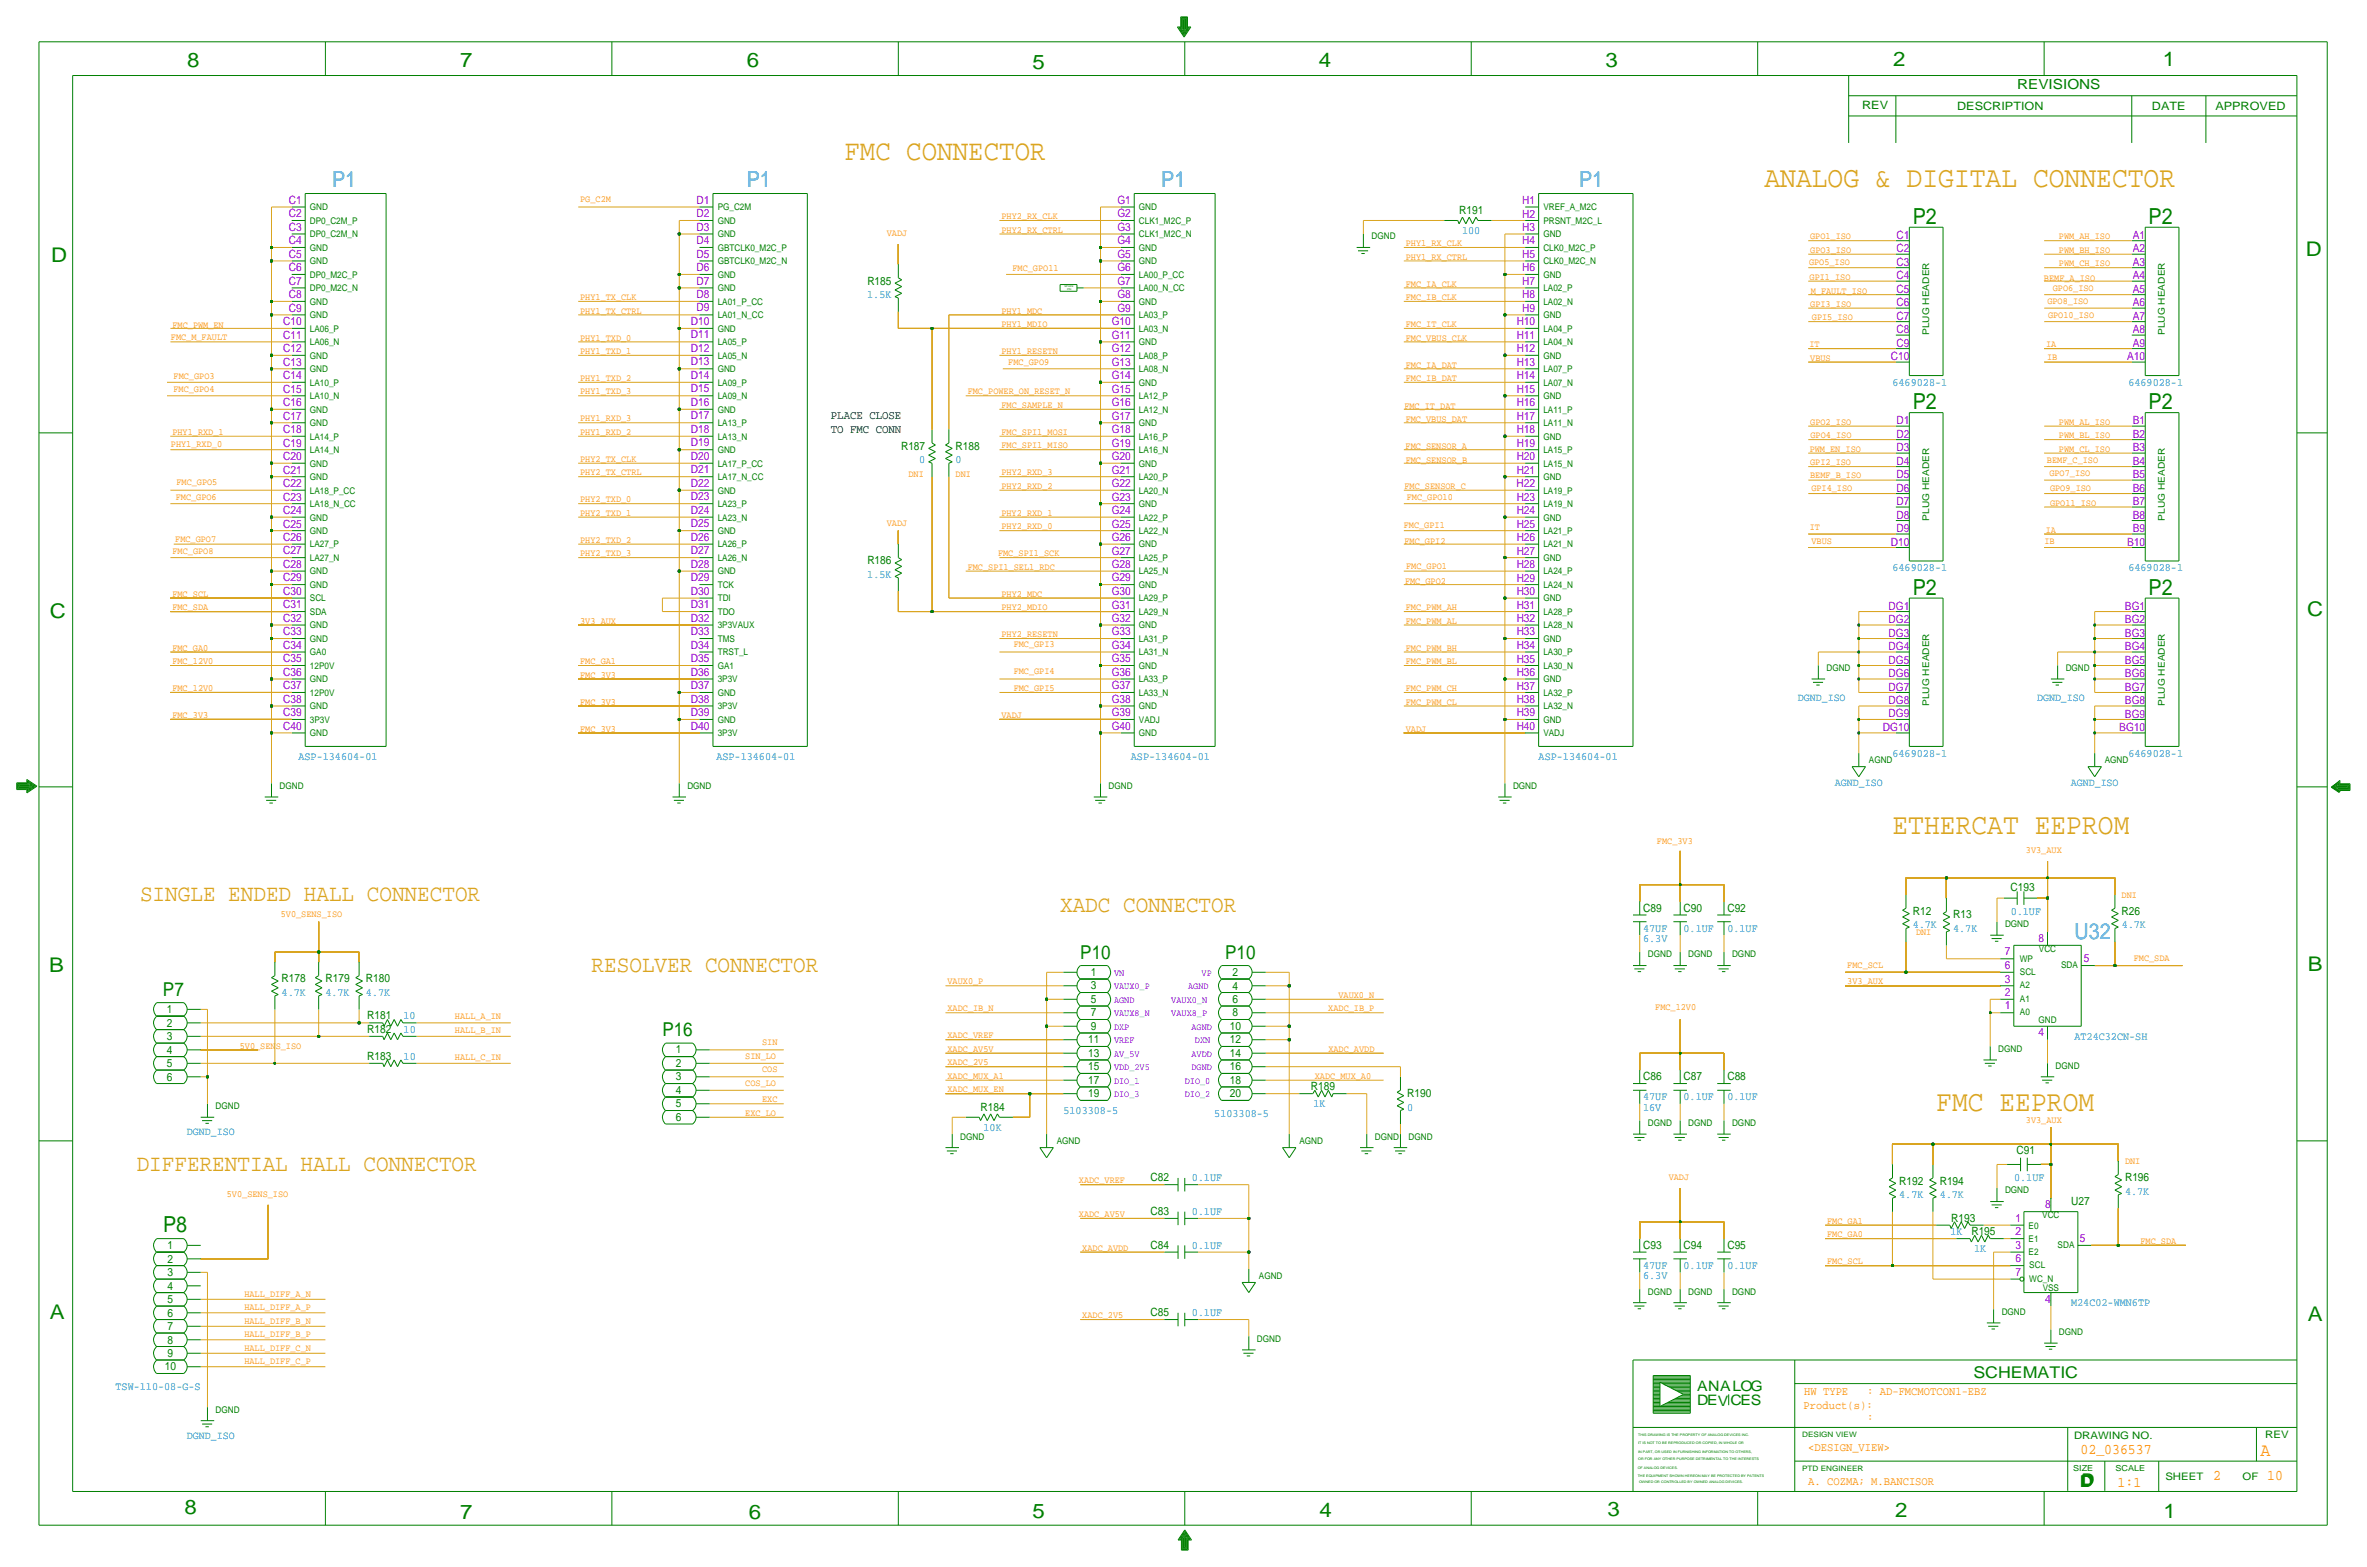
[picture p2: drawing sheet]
<svg xmlns="http://www.w3.org/2000/svg" width="892mm" height="590mm" viewBox="0 0 892 590" stroke-linecap="round" stroke-linejoin="round" font-family="sans-serif">
<defs><g id="words">
<g font-size="11.1">
<text x="664.9" y="70.4">ANALOG &amp; DIGITAL CONNECTOR</text>
<text x="713.2" y="314.2">ETHERCAT EEPROM</text>
<text x="729.7" y="418.3">FMC EEPROM</text>
</g>
<text font-size="10.9" x="318.2" y="60.2">FMC CONNECTOR</text>
<g font-size="8.9">
<text x="52.8" y="339.6">SINGLE ENDED HALL CONNECTOR</text>
<text x="399.5" y="343.4">XADC CONNECTOR</text>
<text x="223" y="366.3">RESOLVER CONNECTOR</text>
<text x="51.5" y="441.2">DIFFERENTIAL HALL CONNECTOR</text>
</g>
<g font-size="8.3" fill="#0080ff">
<text x="125.2" y="70.4">P1</text>
<text x="437.6" y="70.4">P1</text>
</g>
<g font-size="8.3">
<text x="281.4" y="70.4">P1</text>
<text x="595.1" y="70.4">P1</text>
<text x="720.8" y="84.3">P2</text>
<text x="809.7" y="84.3">P2</text>
<text x="720.8" y="154.2">P2</text>
<text x="809.7" y="154.2">P2</text>
<text x="720.8" y="224">P2</text>
<text x="809.7" y="224">P2</text>
<text x="781.8" y="353.6">U32</text>
<text x="61.5" y="464.1">P8</text>
</g>
<g font-size="7.6">
<text x="70.6" y="25.4">8</text>
<text x="173.4" y="25.4">7</text>
<text x="281.4" y="25.1">6</text>
<text x="389.1" y="26.2">5</text>
<text x="497" y="25.4">4</text>
<text x="605" y="25.1">3</text>
<text x="713.4" y="24.9">2</text>
<text x="815" y="24.9">1</text>
<text x="19.3" y="98.8">D</text>
<text x="868.9" y="96.5">D</text>
<text x="18.8" y="232.7">C</text>
<text x="869.4" y="232.1">C</text>
<text x="869.6" y="365.8">B</text>
<text x="18.5" y="366">B</text>
<text x="18.8" y="496.8">A</text>
<text x="869.6" y="497.6">A</text>
<text x="69.6" y="570.5">8</text>
<text x="173.4" y="572.3">7</text>
<text x="282.2" y="572.3">6</text>
<text x="389.1" y="571.7">5</text>
<text x="497.3" y="571.5">4</text>
<text x="605.7" y="571.2">3</text>
<text x="714.2" y="571.5">2</text>
<text x="815.3" y="572">1</text>
</g>
<g font-size="7.2">
<text x="407.1" y="361.2">P10</text>
<text x="461.7" y="361.2">P10</text>
<text x="61.4" y="375.2">P7</text>
<text x="249.6" y="390.4">P16</text>
</g>
<text font-size="7" x="851.9" y="548.4">A</text>
<g font-size="6.1">
<text x="743.7" y="518.9">SCHEMATIC</text>
<text x="783.8" y="560.3">D</text>
<text x="784.3" y="559.8">D</text>
</g>
<g font-size="5.6">
<text x="784" y="547.9">02_036537</text>
<text x="834.1" y="557.5">2</text>
<text x="854.4" y="557.5">10</text>
<text x="798" y="560.1">1:1</text>
</g>
<g font-size="5.4">
<text x="639.5" y="524.2">ANALOG</text>
<text x="639.5" y="529.3">DEV</text>
<text x="652.1" y="529.3">CES</text>
</g>
<text font-size="5.2" x="760.2" y="33.5">REVISIONS</text>
<g font-size="4.5">
<text x="313.1" y="158">PLACE CLOSE</text>
<text x="313.1" y="163.1">TO FMC CONN</text>
</g>
<g font-size="4.4">
<text x="679.9" y="525.5">HW TYPE</text>
<text x="703.6" y="525.5">: AD-FMCMOTCON1-EBZ</text>
<text x="679.7" y="530.9">Product(s):</text>
<text x="703.6" y="535.2">:</text>
<text x="681.4" y="546.6">&lt;DESIGN_VIEW&gt;</text>
<text x="681.4" y="559.3">A. COZMA; M.BANCISOR</text>
</g>
<g font-size="4.3">
<text x="701.8" y="41.1">REV</text>
<text x="737.6" y="41.4">DESCRIPTION</text>
<text x="811" y="41.4">DATE</text>
<text x="834.8" y="41.4">APPROVED</text>
<text x="108.9" y="76.7">C1</text>
<text x="421.1" y="76.7">G1</text>
<text x="573.7" y="76.7">H1</text>
<text x="108.9" y="81.8">C2</text>
<text x="421.1" y="81.8">G2</text>
<text x="549.9" y="80.5">R191</text>
<text x="573.7" y="81.8">H2</text>
<text x="108.9" y="86.9">C3</text>
<text x="421.1" y="86.9">G3</text>
<text x="573.7" y="86.8">H3</text>
<text x="108.9" y="92">C4</text>
<text x="421.1" y="92">G4</text>
<text x="573.7" y="91.9">H4</text>
<text x="108.9" y="97">C5</text>
<text x="421.1" y="97">G5</text>
<text x="573.7" y="97">H5</text>
<text x="108.9" y="102.1">C6</text>
<text x="108.9" y="107.2">C7</text>
<text x="326.9" y="107.2">R185</text>
<text x="421.1" y="102.1">G6</text>
<text x="421.1" y="107.2">G7</text>
<text x="573.7" y="107.2">H7</text>
<text x="573.7" y="102.1">H6</text>
<text x="108.9" y="112.3">C8</text>
<text x="326.8" y="112.3">1.5K</text>
<text x="421.1" y="112.3">G8</text>
<text x="573.7" y="112.2">H8</text>
<text x="108.9" y="117.4">C9</text>
<text x="421.1" y="117.3">G9</text>
<text x="573.7" y="117.3">H9</text>
<text x="106.7" y="122.4">C10</text>
<text x="418.9" y="122.4">G10</text>
<text x="571.6" y="122.4">H10</text>
<text x="106.7" y="127.5">C11</text>
<text x="418.9" y="127.5">G11</text>
<text x="571.6" y="127.5">H11</text>
<text x="106.7" y="137.7">C13</text>
<text x="106.7" y="132.6">C12</text>
<text x="418.9" y="132.6">G12</text>
<text x="418.9" y="137.6">G13</text>
<text x="571.6" y="137.6">H13</text>
<text x="571.6" y="132.6">H12</text>
<text x="106.7" y="142.7">C14</text>
<text x="418.9" y="142.7">G14</text>
<text x="571.6" y="142.7">H14</text>
<text x="106.7" y="147.8">C15</text>
<text x="418.9" y="147.8">G15</text>
<text x="571.6" y="147.8">H15</text>
<text x="713.2" y="145.3">6469028-1</text>
<text x="106.7" y="152.9">C16</text>
<text x="418.9" y="152.9">G16</text>
<text x="571.6" y="152.9">H16</text>
<text x="106.7" y="158">C17</text>
<text x="418.9" y="158">G17</text>
<text x="571.6" y="158">H17</text>
<text x="106.7" y="163.1">C18</text>
<text x="418.9" y="163.1">G18</text>
<text x="571.6" y="163">H18</text>
<text x="106.7" y="168.1">C19</text>
<text x="106.7" y="173.2">C20</text>
<text x="339.6" y="169.4">R187</text>
<text x="360.1" y="169.4">R188</text>
<text x="418.9" y="168.1">G19</text>
<text x="418.9" y="173.2">G20</text>
<text x="571.6" y="168.1">H19</text>
<text x="571.6" y="173.2">H20</text>
<text x="106.7" y="178.3">C21</text>
<text x="346.4" y="174.5">0</text>
<text x="360.1" y="174.5">0</text>
<text x="418.9" y="178.3">G21</text>
<text x="571.6" y="178.3">H21</text>
<text x="106.7" y="183.4">C22</text>
<text x="418.9" y="183.4">G22</text>
<text x="106.7" y="188.5">C23</text>
<text x="418.9" y="188.4">G23</text>
<text x="571.6" y="188.5">H23</text>
<text x="106.7" y="193.5">C24</text>
<text x="418.9" y="193.5">G24</text>
<text x="571.6" y="193.5">H24</text>
<text x="106.7" y="203.7">C26</text>
<text x="106.7" y="198.6">C25</text>
<text x="418.9" y="198.6">G25</text>
<text x="418.9" y="203.7">G26</text>
<text x="571.6" y="198.6">H25</text>
<text x="571.6" y="203.7">H26</text>
<text x="418.9" y="208.8">G27</text>
<text x="571.6" y="208.8">H27</text>
<text x="106.7" y="213.9">C28</text>
<text x="326.9" y="212.6">R186</text>
<text x="418.9" y="213.9">G28</text>
<text x="571.6" y="213.9">H28</text>
<text x="106.7" y="218.9">C29</text>
<text x="326.8" y="217.7">1.5K</text>
<text x="418.9" y="218.9">G29</text>
<text x="571.6" y="218.9">H29</text>
<text x="106.7" y="224">C30</text>
<text x="418.9" y="224">G30</text>
<text x="571.6" y="224">H30</text>
<text x="106.7" y="229.1">C31</text>
<text x="418.9" y="229.1">G31</text>
<text x="571.6" y="229.1">H31</text>
<text x="106.7" y="239.3">C33</text>
<text x="106.7" y="234.2">C32</text>
<text x="418.9" y="239.3">G33</text>
<text x="418.9" y="234.2">G32</text>
<text x="571.6" y="234.2">H32</text>
<text x="571.6" y="239.2">H33</text>
<text x="106.7" y="244.4">C34</text>
<text x="418.9" y="244.3">G34</text>
<text x="571.6" y="244.3">H34</text>
<text x="106.7" y="249.4">C35</text>
<text x="418.9" y="249.4">G35</text>
<text x="571.6" y="249.4">H35</text>
<text x="106.7" y="254.5">C36</text>
<text x="418.9" y="254.5">G36</text>
<text x="571.6" y="254.5">H36</text>
<text x="106.7" y="259.6">C37</text>
<text x="260.4" y="259.6">D37</text>
<text x="418.9" y="259.6">G37</text>
<text x="571.6" y="259.6">H37</text>
<text x="106.7" y="264.7">C38</text>
<text x="106.7" y="269.8">C39</text>
<text x="260.4" y="264.7">D38</text>
<text x="418.9" y="269.7">G39</text>
<text x="418.9" y="264.7">G38</text>
<text x="571.6" y="264.7">H38</text>
<text x="571.6" y="269.7">H39</text>
<text x="418.9" y="274.8">G40</text>
<text x="571.6" y="274.8">H40</text>
<text x="112.5" y="286.3">ASP-134604-01</text>
<text x="270" y="286.3">ASP-134604-01</text>
<text x="426.2" y="286.3">ASP-134604-01</text>
<text x="579.8" y="286.3">ASP-134604-01</text>
<text x="713.2" y="285">6469028-1</text>
<text x="619.2" y="343.4">C89</text>
<text x="634.4" y="343.4">C90</text>
<text x="651" y="343.4">C92</text>
<text x="757.7" y="344.7">0.1UF</text>
<text x="720.8" y="349.8">4.7K</text>
<text x="736" y="351">4.7K</text>
<text x="799.5" y="349.8">4.7K</text>
<text x="106.1" y="370.1">R178</text>
<text x="137.9" y="370.1">R180</text>
<text x="411.1" y="367.5">1</text>
<text x="464.5" y="367.5">2</text>
<text x="106.1" y="375.2">4.7K</text>
<text x="137.9" y="375.2">4.7K</text>
<text x="411.1" y="377.7">5</text>
<text x="411.1" y="372.6">3</text>
<text x="464.5" y="377.7">6</text>
<text x="464.5" y="372.6">4</text>
<text x="62.9" y="381.5">1</text>
<text x="411.1" y="382.8">7</text>
<text x="464.5" y="382.8">8</text>
<text x="62.9" y="386.6">2</text>
<text x="138.4" y="389.1">R182</text>
<text x="152.1" y="384">10</text>
<text x="152.1" y="389.1">10</text>
<text x="411.1" y="387.8">9</text>
<text x="463.4" y="387.8">10</text>
<text x="62.9" y="391.7">3</text>
<text x="410.1" y="392.9">11</text>
<text x="463.4" y="392.9">12</text>
<text x="781.8" y="391.7">AT24C32CN-SH</text>
<text x="62.9" y="401.8">5</text>
<text x="62.9" y="396.8">4</text>
<text x="138.4" y="399.3">R183</text>
<text x="152.1" y="399.3">10</text>
<text x="410.1" y="398">13</text>
<text x="463.4" y="398">14</text>
<text x="62.9" y="406.9">6</text>
<text x="410.1" y="403.1">15</text>
<text x="463.4" y="403.1">16</text>
<text x="619.2" y="406.9">C86</text>
<text x="651" y="406.9">C88</text>
<text x="410.1" y="413.3">19</text>
<text x="410.1" y="408.2">17</text>
<text x="463.4" y="413.3">20</text>
<text x="463.4" y="408.2">18</text>
<text x="494" y="410.7">R189</text>
<text x="530.3" y="413.3">R190</text>
<text x="369.5" y="418.3">R184</text>
<text x="495" y="417.1">1K</text>
<text x="530.3" y="418.3">0</text>
<text x="619.2" y="414.5">47UF</text>
<text x="634.4" y="414.5">0.1UF</text>
<text x="651" y="414.5">0.1UF</text>
<text x="370.7" y="426">10K</text>
<text x="457.6" y="420.9">5103308-5</text>
<text x="760" y="434.8">C91</text>
<text x="433.6" y="445">C82</text>
<text x="715.7" y="446.3">R192</text>
<text x="759" y="445">0.1UF</text>
<text x="800.8" y="445">R196</text>
<text x="715.7" y="451.4">4.7K</text>
<text x="731" y="451.4">4.7K</text>
<text x="780.5" y="453.9">U27</text>
<text x="800.8" y="450.1">4.7K</text>
<text x="433.6" y="457.7">C83</text>
<text x="449.1" y="457.7">0.1UF</text>
<text x="735" y="465.3">1K</text>
<text x="742.9" y="465.3">R195</text>
<text x="783.8" y="467.9">5</text>
<text x="63.1" y="470.4">1</text>
<text x="433.6" y="470.4">C84</text>
<text x="449.1" y="470.4">0.1UF</text>
<text x="619.2" y="470.4">C93</text>
<text x="634.4" y="470.4">C94</text>
<text x="743.9" y="471.7">1K</text>
<text x="63.1" y="475.5">2</text>
<text x="634.4" y="478">0.1UF</text>
<text x="651" y="478">0.1UF</text>
<text x="759.6" y="475.5">6</text>
<text x="63.1" y="485.7">4</text>
<text x="63.1" y="480.6">3</text>
<text x="619.2" y="481.8">6.3V</text>
<text x="63.1" y="490.7">5</text>
<text x="780.5" y="492">M24C02-WMN6TP</text>
<text x="63.1" y="495.8">6</text>
<text x="433.6" y="495.8">C85</text>
<text x="449.1" y="495.8">0.1UF</text>
<text x="63.1" y="500.9">7</text>
<text x="63.1" y="506">8</text>
<text x="63.1" y="511">9</text>
<text x="62.1" y="516.1">10</text>
<text x="43.5" y="523.7">TSW-110-08-G-S</text>
</g>
<g font-size="4.3" fill="#9400d3">
<text x="262.5" y="76.7">D1</text>
<text x="262.5" y="81.8">D2</text>
<text x="262.5" y="86.9">D3</text>
<text x="714.6" y="90">C1</text>
<text x="262.5" y="91.9">D4</text>
<text x="714.6" y="95.1">C2</text>
<text x="803.8" y="95.1">A2</text>
<text x="803.8" y="90">A1</text>
<text x="262.5" y="97">D5</text>
<text x="714.6" y="100.1">C3</text>
<text x="803.8" y="100.2">A3</text>
<text x="262.5" y="102.1">D6</text>
<text x="262.5" y="107.2">D7</text>
<text x="714.6" y="105.2">C4</text>
<text x="803.8" y="105.2">A4</text>
<text x="262.5" y="112.3">D8</text>
<text x="714.6" y="110.3">C5</text>
<text x="803.8" y="110.3">A5</text>
<text x="262.5" y="117.3">D9</text>
<text x="714.6" y="115.4">C6</text>
<text x="803.8" y="115.4">A6</text>
<text x="260.4" y="122.4">D10</text>
<text x="714.6" y="125.5">C8</text>
<text x="714.6" y="120.5">C7</text>
<text x="803.8" y="125.6">A8</text>
<text x="803.8" y="120.5">A7</text>
<text x="260.4" y="127.5">D11</text>
<text x="714.6" y="130.6">C9</text>
<text x="803.8" y="130.6">A9</text>
<text x="260.4" y="137.7">D13</text>
<text x="260.4" y="132.6">D12</text>
<text x="712.5" y="135.7">C10</text>
<text x="801.6" y="135.7">A10</text>
<text x="260.4" y="142.7">D14</text>
<text x="260.4" y="147.8">D15</text>
<text x="260.4" y="152.9">D16</text>
<text x="260.4" y="158">D17</text>
<text x="714.6" y="159.8">D1</text>
<text x="803.8" y="159.8">B1</text>
<text x="260.4" y="163.1">D18</text>
<text x="714.6" y="164.9">D2</text>
<text x="803.8" y="164.9">B2</text>
<text x="260.4" y="168.1">D19</text>
<text x="260.4" y="173.2">D20</text>
<text x="714.6" y="169.9">D3</text>
<text x="803.8" y="170">B3</text>
<text x="260.4" y="178.3">D21</text>
<text x="714.6" y="175">D4</text>
<text x="803.8" y="175.1">B4</text>
<text x="260.4" y="183.4">D22</text>
<text x="571.5" y="183.4">H22</text>
<text x="714.6" y="185.2">D6</text>
<text x="714.6" y="180.1">D5</text>
<text x="803.8" y="185.2">B6</text>
<text x="803.8" y="180.1">B5</text>
<text x="260.4" y="188.5">D23</text>
<text x="714.6" y="190.3">D7</text>
<text x="803.8" y="190.3">B7</text>
<text x="260.4" y="193.5">D24</text>
<text x="714.6" y="195.3">D8</text>
<text x="803.8" y="195.4">B8</text>
<text x="260.4" y="203.7">D26</text>
<text x="260.4" y="198.6">D25</text>
<text x="714.6" y="200.4">D9</text>
<text x="803.8" y="200.4">B9</text>
<text x="106.7" y="208.8">C27</text>
<text x="260.4" y="208.8">D27</text>
<text x="712.5" y="205.5">D10</text>
<text x="801.6" y="205.5">B10</text>
<text x="260.4" y="213.9">D28</text>
<text x="260.4" y="218.9">D29</text>
<text x="260.4" y="224">D30</text>
<text x="260.4" y="229.1">D31</text>
<text x="711.7" y="229.7">DG1</text>
<text x="800.8" y="229.7">BG1</text>
<text x="260.4" y="234.2">D32</text>
<text x="260.4" y="239.3">D33</text>
<text x="711.7" y="239.8">DG3</text>
<text x="711.7" y="234.7">DG2</text>
<text x="800.8" y="239.9">BG3</text>
<text x="800.8" y="234.8">BG2</text>
<text x="260.4" y="244.3">D34</text>
<text x="711.7" y="244.9">DG4</text>
<text x="800.8" y="245">BG4</text>
<text x="260.4" y="249.4">D35</text>
<text x="711.7" y="250">DG5</text>
<text x="800.8" y="250">BG5</text>
<text x="260.4" y="254.5">D36</text>
<text x="711.7" y="255">DG6</text>
<text x="800.8" y="255.1">BG6</text>
<text x="711.7" y="260.1">DG7</text>
<text x="800.8" y="260.2">BG7</text>
<text x="260.4" y="269.7">D39</text>
<text x="711.7" y="265.2">DG8</text>
<text x="800.8" y="265.3">BG8</text>
<text x="106.7" y="274.8">C40</text>
<text x="260.4" y="274.8">D40</text>
<text x="709.5" y="275.4">DG10</text>
<text x="711.7" y="270.3">DG9</text>
<text x="798.7" y="275.4">BG10</text>
<text x="800.8" y="270.3">BG9</text>
<text x="755.5" y="359.9">7</text>
<text x="768.2" y="354.9">8</text>
<text x="755.5" y="365.1">6</text>
<text x="785.3" y="362.6">5</text>
<text x="755.5" y="370.2">3</text>
<text x="755.5" y="375.3">2</text>
<text x="755.5" y="380.2">1</text>
<text x="768.2" y="390.4">4</text>
<text x="770.7" y="455.2">8</text>
<text x="759.6" y="460.3">1</text>
<text x="759.6" y="465.3">2</text>
<text x="759.6" y="470.4">3</text>
<text x="759.6" y="480.6">7</text>
<text x="770.7" y="490.7">4</text>
</g>
<g font-size="4.3" fill="#0080ff">
<text x="551" y="88.1">100</text>
<text x="802.1" y="145.3">6469028-1</text>
<text x="713.2" y="215.1">6469028-1</text>
<text x="802.1" y="215.1">6469028-1</text>
<text x="802.1" y="285">6469028-1</text>
<text x="619.2" y="351">47UF</text>
<text x="634.4" y="351">0.1UF</text>
<text x="651" y="351">0.1UF</text>
<text x="619.2" y="354.8">6.3V</text>
<text x="122.6" y="375.2">4.7K</text>
<text x="400.8" y="419.6">5103308-5</text>
<text x="619.2" y="418.3">16V</text>
<text x="449.1" y="445">0.1UF</text>
<text x="619.2" y="478">47UF</text>
</g>
<g font-size="4.3" fill="#008000">
<text x="757.6" y="335.8">C193</text>
<text x="720.8" y="344.7">R12</text>
<text x="736" y="345.9">R13</text>
<text x="799.5" y="344.7">R26</text>
<text x="122.6" y="370.1">R179</text>
<text x="138.4" y="384">R181</text>
<text x="254.7" y="401.9">2</text>
<text x="254.7" y="396.9">1</text>
<text x="254.7" y="407">3</text>
<text x="634.4" y="406.9">C87</text>
<text x="254.7" y="412.1">4</text>
<text x="254.7" y="417.2">5</text>
<text x="254.7" y="422.2">6</text>
<text x="731" y="446.3">R194</text>
<text x="735.3" y="460.2">R193</text>
<text x="650.9" y="470.4">C95</text>
</g>
<g font-size="4.2">
<text x="677.5" y="263.9">DGND_ISO</text>
<text x="767.7" y="263.9">DGND_ISO</text>
<text x="691.5" y="295.9">AGND_ISO</text>
<text x="780.4" y="295.9">AGND_ISO</text>
<text x="70.4" y="427.7">DGND_ISO</text>
<text x="70.4" y="542">DGND_ISO</text>
</g>
<g font-size="3.9">
<text x="781.6" y="542.1">DRAWING NO.</text>
<text x="853.6" y="541.8">REV</text>
<text x="816" y="557.4">SHEET</text>
<text x="845.1" y="557.5">OF</text>
</g>
<g font-size="3.6" fill="#ff8c00">
<text x="218.6" y="76.2">PG_C2M</text>
<text x="377.4" y="82.6">PHY2_RX_CLK</text>
<text x="334.2" y="88.9">VADJ</text>
<text x="377.4" y="87.6">PHY2_RX_CTRL</text>
<text x="682.1" y="90">GPO1_ISO</text>
<text x="529.8" y="92.7">PHY1_RX_CLK</text>
<text x="682.2" y="95.3">GPO3_ISO</text>
<text x="775.9" y="90.2">PWM_AH_ISO</text>
<text x="775.9" y="95.3">PWM_BH_ISO</text>
<text x="381.5" y="102">FMC_GPO11</text>
<text x="529.8" y="97.8">PHY1_RX_CTRL</text>
<text x="681.7" y="99.8">GPO5_ISO</text>
<text x="775.9" y="100.3">PWM_CH_ISO</text>
<text x="529.8" y="108">FMC_IA_CLK</text>
<text x="681.9" y="105.4">GPI1_ISO</text>
<text x="770.3" y="105.7">BEMF_A_ISO</text>
<text x="218.6" y="113">PHY1_TX_CLK</text>
<text x="529.8" y="113">FMC_IB_CLK</text>
<text x="377.4" y="118.1">PHY1_MDC</text>
<text x="682.2" y="115.6">GPI3_ISO</text>
<text x="65" y="123.6">FMC_PWM_EN</text>
<text x="377.4" y="123.2">PHY1_MDIO</text>
<text x="529.8" y="123.2">FMC_IT_CLK</text>
<text x="682.8" y="120.4">GPI5_ISO</text>
<text x="64.4" y="128.1">FMC_M_FAULT</text>
<text x="218.6" y="128.3">PHY1_TXD_0</text>
<text x="529.8" y="128.3">FMC_VBUS_CLK</text>
<text x="681.9" y="130.7">IT</text>
<text x="218.6" y="133.4">PHY1_TXD_1</text>
<text x="771.5" y="135.5">IB</text>
<text x="65.4" y="142.9">FMC_GPO3</text>
<text x="218.6" y="143.5">PHY1_TXD_2</text>
<text x="529.8" y="143.5">FMC_IB_DAT</text>
<text x="529.8" y="138.4">FMC_IA_DAT</text>
<text x="65.4" y="147.5">FMC_GPO4</text>
<text x="218.6" y="148.6">PHY1_TXD_3</text>
<text x="377.4" y="153.7">FMC_SAMPLE_N</text>
<text x="529.2" y="153.9">FMC_IT_DAT</text>
<text x="218.6" y="158.8">PHY1_RXD_3</text>
<text x="529.7" y="159.1">FMC_VBUS_DAT</text>
<text x="65" y="163.7">PHY1_RXD_1</text>
<text x="218.6" y="163.8">PHY1_RXD_2</text>
<text x="682.3" y="165">GPO4_ISO</text>
<text x="64.4" y="168.3">PHY1_RXD_0</text>
<text x="218.6" y="174">PHY2_TX_CLK</text>
<text x="377.4" y="168.9">FMC_SPI1_MISO</text>
<text x="529.7" y="169.3">FMC_SENSOR_A</text>
<text x="682" y="170.1">PWM_EN_ISO</text>
<text x="775.9" y="170.2">PWM_CL_ISO</text>
<text x="218.6" y="179.1">PHY2_TX_CTRL</text>
<text x="377.4" y="179.1">PHY2_RXD_3</text>
<text x="529.7" y="174.6">FMC_SENSOR_B</text>
<text x="682.1" y="175">GPI2_ISO</text>
<text x="66.5" y="182.9">FMC_GPO5</text>
<text x="529.3" y="184">FMC_SENSOR_C</text>
<text x="682.1" y="180.2">BEMF_B_ISO</text>
<text x="682.6" y="185">GPI4_ISO</text>
<text x="66.2" y="188.5">FMC_GPO6</text>
<text x="218.6" y="189.2">PHY2_TXD_0</text>
<text x="530.1" y="188.3">FMC_GPO10</text>
<text x="218.6" y="194.3">PHY2_TXD_1</text>
<text x="377.4" y="194.3">PHY2_RXD_1</text>
<text x="334.2" y="198.1">VADJ</text>
<text x="529" y="198.9">FMC_GPI1</text>
<text x="682" y="199.8">IT</text>
<text x="770.9" y="200.6">IA</text>
<text x="65" y="208.5">FMC_GPO8</text>
<text x="66" y="204.2">FMC_GPO7</text>
<text x="218.6" y="204.5">PHY2_TXD_2</text>
<text x="218.6" y="209.6">PHY2_TXD_3</text>
<text x="529.3" y="204.9">FMC_GPI2</text>
<text x="682.6" y="205">VBUS</text>
<text x="770.5" y="205.1">IB</text>
<text x="529.9" y="214.5">FMC_GPO1</text>
<text x="529.5" y="219.9">FMC_GPO2</text>
<text x="65" y="224.8">FMC_SCL</text>
<text x="377.4" y="224.8">PHY2_MDC</text>
<text x="65" y="229.9">FMC_SDA</text>
<text x="377.4" y="229.9">PHY2_MDIO</text>
<text x="529.8" y="229.9">FMC_PWM_AH</text>
<text x="218.6" y="234.9">3V3_AUX</text>
<text x="529.8" y="234.9">FMC_PWM_AL</text>
<text x="65" y="245.1">FMC_GA0</text>
<text x="377.4" y="240">PHY2_RESETN</text>
<text x="382" y="243.8">FMC_GPI3</text>
<text x="529.8" y="245.1">FMC_PWM_BH</text>
<text x="65" y="250.2">FMC_12V0</text>
<text x="218.6" y="250.2">FMC_GA1</text>
<text x="529.8" y="250.2">FMC_PWM_BL</text>
<text x="218.6" y="255.3">FMC_3V3</text>
<text x="382" y="254">FMC_GPI4</text>
<text x="65" y="260.4">FMC_12V0</text>
<text x="382" y="260.4">FMC_GPI5</text>
<text x="529.8" y="260.4">FMC_PWM_CH</text>
<text x="218.6" y="265.4">FMC_3V3</text>
<text x="529.8" y="265.4">FMC_PWM_CL</text>
<text x="65" y="270.5">FMC_3V3</text>
<text x="218.6" y="275.6">FMC_3V3</text>
<text x="377.4" y="270.5">VADJ</text>
<text x="529.8" y="275.6">VADJ</text>
<text x="624.4" y="317.9">FMC_3V3</text>
<text x="763.5" y="321.3">3V3_AUX</text>
<text x="105.8" y="345.5">5V0_SENS_ISO</text>
<text x="696.2" y="364.5">FMC_SCL</text>
<text x="804.1" y="362">FMC_SDA</text>
<text x="357.1" y="370.9">VAUX0_P</text>
<text x="696.2" y="370.8">3V3_AUX</text>
<text x="504.4" y="375.9">VAUX0_N</text>
<text x="357.1" y="381">XADC_IB_N</text>
<text x="500.6" y="381">XADC_IB_P</text>
<text x="623.8" y="380.6">FMC_12V0</text>
<text x="90.4" y="395.1">5V0_SENS_ISO</text>
<text x="287.2" y="393.7">SIN</text>
<text x="357.1" y="391.2">XADC_VREF</text>
<text x="280.9" y="398.8">SIN_LO</text>
<text x="357.1" y="396.2">XADC_AV5V</text>
<text x="357.1" y="401.3">XADC_2V5</text>
<text x="500.6" y="396.2">XADC_AVDD</text>
<text x="287.2" y="403.9">COS</text>
<text x="357.1" y="406.4">XADC_MUX_A1</text>
<text x="495.5" y="406.4">XADC_MUX_A0</text>
<text x="357.1" y="411.5">XADC_MUX_EN</text>
<text x="287.2" y="415.3">EXC</text>
<text x="280.9" y="420.4">EXC_LO</text>
<text x="763.5" y="422.9">3V3_AUX</text>
<text x="406.6" y="445.8">XADC_VREF</text>
<text x="628.8" y="444.5">VADJ</text>
<text x="85.5" y="450.9">5V0_SENS_ISO</text>
<text x="406.6" y="458.5">XADC_AV5V</text>
<text x="688.5" y="461">FMC_GA1</text>
<text x="688.5" y="466.1">FMC_GA0</text>
<text x="407.9" y="471.2">XADC_AVDD</text>
<text x="806.6" y="468.6">FMC_SDA</text>
<text x="688.5" y="476.3">FMC_SCL</text>
<text x="407.9" y="496.6">XADC_2V5</text>
</g>
<g font-size="3.6">
<text x="682.4" y="110.6">M_FAULT_ISO</text>
<text x="773.6" y="109.6">GPO6_ISO</text>
<text x="218.6" y="118.1">PHY1_TX_CTRL</text>
<text x="771.5" y="114.5">GPO8_ISO</text>
<text x="771.8" y="119.8">GPO10_ISO</text>
<text x="771.1" y="130.8">IA</text>
<text x="377.4" y="133.3">PHY1_RESETN</text>
<text x="380" y="137.3">FMC_GPO9</text>
<text x="682.2" y="135.9">VBUS</text>
<text x="364.7" y="148.6">FMC_POWER_ON_RESET_N</text>
<text x="682.2" y="160">GPO2_ISO</text>
<text x="775.9" y="160">PWM_AL_ISO</text>
<text x="377.4" y="163.8">FMC_SPI1_MOSI</text>
<text x="775.9" y="165.1">PWM_BL_ISO</text>
<text x="342.3" y="179.6">DNI</text>
<text x="360.1" y="179.6">DNI</text>
<text x="771.4" y="174.3">BEMF_C_ISO</text>
<text x="772.3" y="179.5">GPO7_ISO</text>
<text x="377.4" y="184.2">PHY2_RXD_2</text>
<text x="772.6" y="184.8">GPO9_ISO</text>
<text x="772.6" y="190.8">GPO11_ISO</text>
<text x="377.4" y="199.4">PHY2_RXD_0</text>
<text x="376.1" y="209.6">FMC_SPI1_SCK</text>
<text x="364.7" y="214.6">FMC_SPI1_SEL1_RDC</text>
<text x="799.5" y="338.3">DNI</text>
<text x="722.1" y="352.3">DNI</text>
<text x="419.8" y="367.5">VN</text>
<text x="452.8" y="367.5">VP</text>
<text x="419.8" y="372.6">VAUX0_P</text>
<text x="419.8" y="377.7">AGND</text>
<text x="441.4" y="377.7">VAUX0_N</text>
<text x="447.8" y="372.6">AGND</text>
<text x="171.5" y="383.9">HALL_A_IN</text>
<text x="419.8" y="382.8">VAUX8_N</text>
<text x="441.4" y="382.8">VAUX8_P</text>
<text x="171.4" y="389">HALL_B_IN</text>
<text x="419.8" y="387.9">DXP</text>
<text x="449" y="387.9">AGND</text>
<text x="419.8" y="392.9">VREF</text>
<text x="450.3" y="392.9">DXN</text>
<text x="171.4" y="399.1">HALL_C_IN</text>
<text x="419.8" y="398">AV_5V</text>
<text x="449" y="398">AVDD</text>
<text x="419.8" y="403.1">VDD_2V5</text>
<text x="449" y="403.1">DGND</text>
<text x="280.9" y="408.9">COS_LO</text>
<text x="419.8" y="408.2">DIO_1</text>
<text x="419.8" y="413.3">DIO_3</text>
<text x="446.5" y="408.2">DIO_0</text>
<text x="446.5" y="413.3">DIO_2</text>
<text x="800.8" y="438.7">DNI</text>
<text x="92.1" y="488.5">HALL_DIFF_A_N</text>
<text x="92.1" y="493.6">HALL_DIFF_A_P</text>
<text x="92.1" y="498.7">HALL_DIFF_B_N</text>
<text x="92.1" y="503.8">HALL_DIFF_B_P</text>
<text x="92.1" y="508.9">HALL_DIFF_C_N</text>
<text x="92.1" y="514">HALL_DIFF_C_P</text>
</g>
<g font-size="3.5">
<text x="116.8" y="79.2">GND</text>
<text x="270.5" y="79.2">PG_C2M</text>
<text x="429.2" y="79.2">GND</text>
<text x="581.6" y="79.2">VREF_A_M2C</text>
<text x="116.8" y="89.4">DP0_C2M_N</text>
<text x="116.8" y="84.3">DP0_C2M_P</text>
<text x="270.5" y="89.4">GND</text>
<text x="270.5" y="84.3">GND</text>
<text x="429.2" y="89.4">CLK1_M2C_N</text>
<text x="429.2" y="84.3">CLK1_M2C_P</text>
<text x="581.6" y="89.4">GND</text>
<text x="581.6" y="84.3">PRSNT_M2C_L</text>
<text x="116.8" y="94.5">GND</text>
<text x="270.5" y="94.5">GBTCLK0_M2C_P</text>
<text x="429.2" y="94.5">GND</text>
<text x="516.8" y="90.2">DGND</text>
<text x="581.6" y="94.5">CLK0_M2C_P</text>
<text x="116.8" y="99.6">GND</text>
<text x="270.5" y="99.6">GBTCLK0_M2C_N</text>
<text x="429.2" y="99.6">GND</text>
<text x="581.6" y="99.6">CLK0_M2C_N</text>
<text x="116.8" y="104.6">DP0_M2C_P</text>
<text x="270.5" y="104.6">GND</text>
<text x="429.2" y="104.6">LA00_P_CC</text>
<text x="581.6" y="104.6">GND</text>
<text x="116.8" y="109.7">DP0_M2C_N</text>
<text x="270.5" y="109.7">GND</text>
<text x="429.2" y="109.7">LA00_N_CC</text>
<text x="581.6" y="109.7">LA02_P</text>
<text x="116.8" y="119.9">GND</text>
<text x="116.8" y="114.8">GND</text>
<text x="270.5" y="119.9">LA01_N_CC</text>
<text x="270.5" y="114.8">LA01_P_CC</text>
<text x="429.2" y="119.9">LA03_P</text>
<text x="429.2" y="114.8">GND</text>
<text x="581.6" y="119.9">GND</text>
<text x="581.6" y="114.8">LA02_N</text>
<text x="116.8" y="125">LA06_P</text>
<text x="270.5" y="125">GND</text>
<text x="429.2" y="125">LA03_N</text>
<text x="581.6" y="125">LA04_P</text>
<text x="116.8" y="130">LA06_N</text>
<text x="270.5" y="130">LA05_P</text>
<text x="429.2" y="130">GND</text>
<text x="581.6" y="130">LA04_N</text>
<text x="726.9" y="126.2" transform="rotate(-90 726.9 126.2)">PLUG HEADER</text>
<text x="815.8" y="126.2" transform="rotate(-90 815.8 126.2)">PLUG HEADER</text>
<text x="116.8" y="135.1">GND</text>
<text x="270.5" y="135.1">LA05_N</text>
<text x="429.2" y="135.1">LA08_P</text>
<text x="581.6" y="135.1">GND</text>
<text x="116.8" y="140.2">GND</text>
<text x="270.5" y="140.2">GND</text>
<text x="429.2" y="140.2">LA08_N</text>
<text x="581.6" y="140.2">LA07_P</text>
<text x="116.8" y="145.3">LA10_P</text>
<text x="270.5" y="145.3">LA09_P</text>
<text x="429.2" y="145.3">GND</text>
<text x="581.6" y="145.3">LA07_N</text>
<text x="116.8" y="155.4">GND</text>
<text x="116.8" y="150.4">LA10_N</text>
<text x="270.5" y="155.4">GND</text>
<text x="270.5" y="150.4">LA09_N</text>
<text x="429.2" y="155.4">LA12_N</text>
<text x="429.2" y="150.4">LA12_P</text>
<text x="581.6" y="155.4">LA11_P</text>
<text x="581.6" y="150.4">GND</text>
<text x="116.8" y="160.5">GND</text>
<text x="270.5" y="160.5">LA13_P</text>
<text x="429.2" y="160.5">GND</text>
<text x="581.6" y="160.5">LA11_N</text>
<text x="116.8" y="165.6">LA14_P</text>
<text x="270.5" y="165.6">LA13_N</text>
<text x="429.2" y="165.6">LA16_P</text>
<text x="581.6" y="165.6">GND</text>
<text x="116.8" y="170.7">LA14_N</text>
<text x="270.5" y="170.7">GND</text>
<text x="429.2" y="170.7">LA16_N</text>
<text x="581.6" y="170.7">LA15_P</text>
<text x="116.8" y="175.8">GND</text>
<text x="270.5" y="175.8">LA17_P_CC</text>
<text x="429.2" y="175.8">GND</text>
<text x="581.6" y="175.8">LA15_N</text>
<text x="116.8" y="185.9">LA18_P_CC</text>
<text x="116.8" y="180.8">GND</text>
<text x="270.5" y="185.9">GND</text>
<text x="270.5" y="180.8">LA17_N_CC</text>
<text x="429.2" y="185.9">LA20_N</text>
<text x="429.2" y="180.8">LA20_P</text>
<text x="581.6" y="185.9">LA19_P</text>
<text x="581.6" y="180.8">GND</text>
<text x="116.8" y="191">LA18_N_CC</text>
<text x="270.5" y="191">LA23_P</text>
<text x="429.2" y="191">GND</text>
<text x="581.6" y="191">LA19_N</text>
<text x="116.8" y="196.1">GND</text>
<text x="270.5" y="196.1">LA23_N</text>
<text x="429.2" y="196.1">LA22_P</text>
<text x="581.6" y="196.1">GND</text>
<text x="726.9" y="196.1" transform="rotate(-90 726.9 196.1)">PLUG HEADER</text>
<text x="815.8" y="196.1" transform="rotate(-90 815.8 196.1)">PLUG HEADER</text>
<text x="116.8" y="201.2">GND</text>
<text x="270.5" y="201.2">GND</text>
<text x="429.2" y="201.2">LA22_N</text>
<text x="581.6" y="201.2">LA21_P</text>
<text x="116.8" y="206.2">LA27_P</text>
<text x="270.5" y="206.2">LA26_P</text>
<text x="429.2" y="206.2">GND</text>
<text x="581.6" y="206.2">LA21_N</text>
<text x="116.8" y="211.3">LA27_N</text>
<text x="270.5" y="211.3">LA26_N</text>
<text x="429.2" y="211.3">LA25_P</text>
<text x="581.6" y="211.3">GND</text>
<text x="116.8" y="221.5">GND</text>
<text x="116.8" y="216.4">GND</text>
<text x="270.5" y="221.5">TCK</text>
<text x="270.5" y="216.4">GND</text>
<text x="429.2" y="221.5">GND</text>
<text x="429.2" y="216.4">LA25_N</text>
<text x="581.6" y="221.5">LA24_N</text>
<text x="581.6" y="216.4">LA24_P</text>
<text x="116.8" y="226.6">SCL</text>
<text x="270.5" y="226.6">TDI</text>
<text x="429.2" y="226.6">LA29_P</text>
<text x="581.6" y="226.6">GND</text>
<text x="116.8" y="231.6">SDA</text>
<text x="270.5" y="231.6">TDO</text>
<text x="429.2" y="231.6">LA29_N</text>
<text x="581.6" y="231.6">LA28_P</text>
<text x="116.8" y="236.7">GND</text>
<text x="270.5" y="236.7">3P3VAUX</text>
<text x="429.2" y="236.7">GND</text>
<text x="581.6" y="236.7">LA28_N</text>
<text x="116.8" y="241.8">GND</text>
<text x="270.5" y="241.8">TMS</text>
<text x="429.2" y="241.8">LA31_P</text>
<text x="581.6" y="241.8">GND</text>
<text x="116.8" y="252">12P0V</text>
<text x="116.8" y="246.9">GA0</text>
<text x="270.5" y="252">GA1</text>
<text x="270.5" y="246.9">TRST_L</text>
<text x="429.2" y="252">GND</text>
<text x="429.2" y="246.9">LA31_N</text>
<text x="581.6" y="252">LA30_N</text>
<text x="581.6" y="246.9">LA30_P</text>
<text x="116.8" y="257">GND</text>
<text x="270.5" y="257">3P3V</text>
<text x="429.2" y="257">LA33_P</text>
<text x="581.6" y="257">GND</text>
<text x="688.3" y="252.7">DGND</text>
<text x="778.5" y="252.7">DGND</text>
<text x="116.8" y="262.1">12P0V</text>
<text x="270.5" y="262.1">GND</text>
<text x="429.2" y="262.1">LA33_N</text>
<text x="581.6" y="262.1">LA32_P</text>
<text x="116.8" y="267.2">GND</text>
<text x="270.5" y="267.2">3P3V</text>
<text x="429.2" y="267.2">GND</text>
<text x="581.6" y="267.2">LA32_N</text>
<text x="726.9" y="265.9" transform="rotate(-90 726.9 265.9)">PLUG HEADER</text>
<text x="815.8" y="265.9" transform="rotate(-90 815.8 265.9)">PLUG HEADER</text>
<text x="116.8" y="272.3">3P3V</text>
<text x="270.5" y="272.3">GND</text>
<text x="429.2" y="272.3">VADJ</text>
<text x="581.6" y="272.3">GND</text>
<text x="116.8" y="277.4">GND</text>
<text x="270.5" y="277.4">3P3V</text>
<text x="429.2" y="277.4">GND</text>
<text x="581.6" y="277.4">VADJ</text>
<text x="704.3" y="287.5">AGND</text>
<text x="793.2" y="287.5">AGND</text>
<text x="105.4" y="297.2">DGND</text>
<text x="259" y="297.2">DGND</text>
<text x="417.8" y="297.2">DGND</text>
<text x="570.2" y="297.2">DGND</text>
<text x="755.6" y="349.3">DGND</text>
<text x="768.3" y="358.6">VCC</text>
<text x="621" y="360.7">DGND</text>
<text x="636.2" y="360.7">DGND</text>
<text x="652.7" y="360.7">DGND</text>
<text x="761.2" y="362.2">WP</text>
<text x="776.7" y="364.7">SDA</text>
<text x="761.2" y="367.3">SCL</text>
<text x="761.2" y="372.4">A2</text>
<text x="761.2" y="377.4">A1</text>
<text x="761.2" y="382.5">A0</text>
<text x="768.2" y="385.3">GND</text>
<text x="753.1" y="396.2">DGND</text>
<text x="774.6" y="402.6">DGND</text>
<text x="81.2" y="417.8">DGND</text>
<text x="621" y="424.2">DGND</text>
<text x="636.2" y="424.2">DGND</text>
<text x="652.7" y="424.2">DGND</text>
<text x="361.9" y="429.3">DGND</text>
<text x="398.2" y="431">AGND</text>
<text x="489.7" y="431">AGND</text>
<text x="518.1" y="429.3">DGND</text>
<text x="530.8" y="429.3">DGND</text>
<text x="755.6" y="449.6">DGND</text>
<text x="769.6" y="459">VCC</text>
<text x="764.5" y="467.9">E1</text>
<text x="764.5" y="462.8">E0</text>
<text x="764.5" y="472.9">E2</text>
<text x="775.4" y="470.2">SDA</text>
<text x="764.7" y="477.8">SCL</text>
<text x="474.4" y="481.8">AGND</text>
<text x="764.7" y="482.9">WC_N</text>
<text x="621" y="487.7">DGND</text>
<text x="636.2" y="487.7">DGND</text>
<text x="652.7" y="487.7">DGND</text>
<text x="769.8" y="486.4">VSS</text>
<text x="754.3" y="495.3">DGND</text>
<text x="775.9" y="502.9">DGND</text>
<text x="473.7" y="505.5">DGND</text>
<text x="81.2" y="532.1">DGND</text>
</g>
<g font-size="3.1">
<text x="781.3" y="554">SIZE</text>
<text x="797.3" y="554">SCALE</text>
</g>
<g font-size="2.8">
<text x="679.1" y="541.3">DESIGN VIEW</text>
<text x="679.1" y="554">PTD ENGINEER</text>
</g>
<g font-size="1.3">
<text x="617.3" y="541.1">THIS DRAWING IS THE PROPERTY OF ANALOG DEVICES INC.</text>
<text x="617.3" y="543.9">IT IS NOT TO BE REPRODUCED OR COPIED, IN WHOLE OR</text>
<text x="617.3" y="547.2">IN PART, OR USED IN FURNISHING INFORMATION TO OTHERS,</text>
<text x="617.3" y="550">OR FOR ANY OTHER PURPOSE DETRIMENTAL TO THE INTERESTS</text>
<text x="617.2" y="553.2">OF ANALOG DEVICES.</text>
<text x="617.2" y="556.3">THE EQUIPMENT SHOWN HEREON MAY BE PROTECTED BY PATENTS</text>
<text x="617.7" y="558.8">OWNED OR CONTROLLED BY OWNED ANALOG DEVICES.</text>
</g>
<g font-size=".9" fill="#008000">
<text x="401.2" y="108.2">SPARE</text>
<text x="402.1" y="109.2">PIN</text>
</g>
</g></defs>
<!-- layer: Print Layer -->
<g fill="none" stroke="#000" stroke-width=".38">
<path d="M14.7 15.7v558.8zM14.7 15.7h862.3zM122.6 15.7v12.7zM230.6 15.7v12.7zM338.5 15.7v12.7zM443.7 10.2h1.3zM443.7 10.2l2.5 3.8zM444.2 10.4h1zM444.2 10.4l2 3.1zM444.7 10.7h.8zM444.7 10.7l1.5 2.3zM445 6.3v3.9z"/>
<path d="M445 6.3h2.5zM445.2 6.6v3.8zM445.2 6.6h2zM445.2 10.9h.5zM445.2 10.9l1 1.5zM445.5 6.9v3.8zM445.5 6.9h1.5zM445.7 11.2h.3zM445.7 7.1v3.8zM445.7 7.1h1zM445.7 11.2l.5 .7zM446 7.4v3.8z"/>
<path d="M446 7.4h.5zM446.2 7.6v4.1zM446.5 11.2h.2zM446.5 7.4v3.8zM446.5 15.7v12.7zM446.7 10.9h.5zM446.7 11.2l-.5 .7zM446.7 7.1v3.8zM447 10.7h.8zM447 6.9v3.8zM447.2 10.4h1.1zM447.2 6.6v3.8z"/>
<path d="M447.2 10.9l-1 1.5zM447.5 10.2h1.3zM447.5 6.4v3.8zM447.8 10.7l-1.6 2.3zM448.3 10.4l-2.1 3.1zM448.8 10.2l-2.6 3.8zM554.4 15.7v12.7zM662.4 15.7v12.7zM770.3 15.7v12.7zM877 15.7v558.8zM27.4 28.4v533.4zM27.4 28.4h838.2z"/>
<path d="M696.7 36.1h168.9zM696.7 28.4v25.4zM714.5 36.1v17.7zM803.4 36.1v17.7zM831.3 36.1v17.7zM865.6 28.4v533.4zM696.7 43.7h168.9zM102.3 78v15.2zM102.3 78h7.6zM109.9 78h5.1zM115 72.9h30.5zM115 72.9v208.3z"/>
<path d="M145.5 72.9v208.3zM217.9 78h45.7zM263.6 78h5.1zM268.7 72.9h35.5zM268.7 72.9v208.3zM304.2 72.9v208.3zM414.7 78v15.2zM414.7 78h7.7zM422.4 78h5zM427.4 72.9h30.5zM427.4 72.9v208.3zM457.9 72.9v208.3z"/>
<path d="M574.8 78h5zM579.8 72.9h35.6zM579.8 72.9v208.3zM615.4 72.9v208.3zM102.3 98.3v15.2zM102.3 98.3h7.6zM102.3 93.2v5.1zM102.3 93.2h7.6zM109.9 98.3h5.1zM109.9 93.2h5.1zM109.9 88.1h5.1zM109.9 83.1h5.1z"/>
<path d="M256 88.1v15.3zM256 88.1h7.6zM256 83.1v5zM256 83.1h7.6zM263.6 98.3h5.1zM263.6 93.2h5.1zM263.6 88.1h5.1zM263.6 83.1h5.1zM338.5 99.6v5zM338.5 91.9v7.7zM376.6 88.1h45.8zM376.6 83.1h45.8z"/>
<path d="M414.7 98.3v15.2zM414.7 98.3h7.7zM414.7 93.2v5.1zM414.7 93.2h7.7zM422.4 98.3h5zM422.4 93.2h5zM422.4 88.1h5zM422.4 83.1h5zM511.3 93.2h5zM511.8 94.5h3.8zM513 95.5h1.3zM513.8 88.1v5.1z"/>
<path d="M513.8 83.1v5zM513.8 83.1h30.5zM529 98.3h45.8zM529 93.2h45.8zM544.3 83.1h5.1zM549.4 83.1l.5 1.2zM551.1 81.8l-1.2 2.5zM551.1 81.8l1.3 2.5zM553.7 81.8l1.2 2.5zM553.7 81.8l-1.3 2.5zM556.2 81.8l-1.3 2.5zM556.2 81.8l.8 1.3z"/>
<path d="M557 83.1h5.1zM562.1 83.1h12.7zM567.1 88.1v15.3zM567.1 88.1h7.7zM574.8 98.3h5zM574.8 93.2h5zM574.8 88.1h5zM574.8 83.1h5zM681.4 95.8h33.1zM681.4 90.7h33.1zM714.5 95.8h5zM714.5 90.7h5z"/>
<path d="M719.5 85.6h12.7zM719.5 85.6v55.9zM732.2 85.6v55.9zM770.3 95.8h33.1zM770.3 90.7h33.1zM803.4 95.8h5zM803.4 90.7h5zM808.4 85.6h12.7zM808.4 85.6v55.9zM821.1 85.6v55.9zM102.3 118.6v15.3zM102.3 118.6h7.6z"/>
<path d="M102.3 113.5v5.1zM102.3 113.5h7.6zM109.9 118.6h5.1zM109.9 113.5h5.1zM109.9 108.5h5.1zM109.9 103.4h5.1zM217.9 113.5h45.7zM217.9 118.6h45.7zM256 103.4h7.6zM256 103.4v5.1zM256 108.5h7.6zM256 108.5v15.2z"/>
<path d="M263.6 118.6h5.1zM263.6 113.5h5.1zM263.6 108.5h5.1zM263.6 103.4h5.1zM337.3 106.7l2.5-1.3zM337.3 106.7l2.5 1.3zM337.3 109.2l2.5-1.2zM337.3 109.2l2.5 1.3zM337.3 111.8l2.5-1.3zM337.3 111.8l1.2 .5zM338.5 112.3v5zM338.5 104.6l1.3 .8z"/>
<path d="M338.5 117.3v6.4zM357.6 118.6h64.8zM357.6 118.6v43.2zM379.2 103.4h43.2zM399.5 109.7h6.3zM399.5 107.2h6.3zM399.5 107.2v2.5zM405.8 107.2v2.5zM405.8 108.5h2.6zM408.4 108.5h14zM414.7 113.5v15.3zM414.7 113.5h7.7z"/>
<path d="M422.4 118.6h5zM422.4 113.5h5zM422.4 108.5h5zM422.4 103.4h5zM529 113.5h45.8zM529 108.5h45.8zM567.1 118.6v15.3zM567.1 103.4v15.2zM567.1 118.6h7.7zM567.1 103.4h7.7zM574.8 118.6h5zM574.8 113.5h5z"/>
<path d="M574.8 108.5h5zM574.8 103.4h5zM681.4 116.1h33.1zM681.4 111h33.1zM681.4 105.9h33.1zM681.4 100.8h33.1zM714.5 116.1h5zM714.5 111h5zM714.5 105.9h5zM714.5 100.8h5zM770.3 116.1h33.1zM770.3 111h33.1z"/>
<path d="M770.3 105.9h33.1zM770.3 100.8h33.1zM803.4 116.1h5zM803.4 111h5zM803.4 105.9h5zM803.4 100.8h5zM64.2 123.7h45.7zM64.2 128.8h45.7zM102.3 138.9v15.3zM102.3 138.9h7.6zM102.3 133.9v5zM102.3 133.9h7.6z"/>
<path d="M109.9 138.9h5.1zM109.9 133.9h5.1zM109.9 128.8h5.1zM109.9 123.7h5.1zM217.9 133.9h45.7zM217.9 128.8h45.7zM256 123.7h7.6zM256 123.7v15.2zM256 138.9h7.6zM256 138.9v15.3zM263.6 138.9h5.1zM263.6 133.9h5.1z"/>
<path d="M263.6 128.8h5.1zM263.6 123.7h5.1zM338.5 123.7h12.7zM351.2 123.7h71.2zM351.2 123.7v38.1zM376.6 133.9h45.8zM377.9 138.9h44.5zM414.7 128.8v15.2zM414.7 128.8h7.7zM422.4 138.9h5zM422.4 133.9h5zM422.4 128.8h5z"/>
<path d="M422.4 123.7h5zM529 123.7h45.8zM529 128.8h45.8zM529 138.9h45.8zM567.1 133.9v15.2zM567.1 133.9h7.7zM574.8 138.9h5zM574.8 133.9h5zM574.8 128.8h5zM574.8 123.7h5zM681.4 121.2h33.1zM681.4 136.4h33.1z"/>
<path d="M681.4 131.3h33.1zM714.5 136.4h5zM714.5 131.3h5zM714.5 126.2h5zM714.5 121.2h5zM770.3 121.2h33.1zM770.3 131.3h33.1zM770.3 136.4h33.1zM803.4 136.4h5zM803.4 131.3h5zM803.4 126.2h5zM803.4 121.2h5z"/>
<path d="M62.9 149.1h47zM62.9 144h47zM102.3 159.3v15.2zM102.3 154.2v5.1zM102.3 159.3h7.6zM102.3 154.2h7.6zM109.9 159.3h5.1zM109.9 154.2h5.1zM109.9 149.1h5.1zM109.9 144h5.1zM217.9 159.3h45.7zM217.9 149.1h45.7z"/>
<path d="M217.9 144h45.7zM256 154.2h7.6zM256 154.2v15.2zM263.6 159.3h5.1zM263.6 154.2h5.1zM263.6 149.1h5.1zM263.6 144h5.1zM363.9 149.1h58.5zM376.6 154.2h45.8zM414.7 159.3v15.2zM414.7 144v15.3zM414.7 159.3h7.7z"/>
<path d="M414.7 144h7.7zM422.4 159.3h5zM422.4 154.2h5zM422.4 149.1h5zM422.4 144h5zM529 144h45.8zM529 154.2h45.8zM529 159.3h45.8zM567.1 149.1v15.2zM567.1 149.1h7.7zM574.8 159.3h5zM574.8 154.2h5z"/>
<path d="M574.8 149.1h5zM574.8 144h5zM719.5 141.5h12.7zM719.5 155.4h12.7zM719.5 155.4v55.9zM732.2 155.4v55.9zM808.4 141.5h12.7zM808.4 155.4h12.7zM808.4 155.4v55.9zM821.1 155.4v55.9zM14.7 163.1h12.7zM64.2 164.3h45.7z"/>
<path d="M64.2 169.4h45.7zM102.3 179.6v15.2zM102.3 179.6h7.6zM102.3 174.5v5.1zM102.3 174.5h7.6zM109.9 179.6h5.1zM109.9 174.5h5.1zM109.9 169.4h5.1zM109.9 164.3h5.1zM217.9 179.6h45.7zM217.9 174.5h45.7zM217.9 164.3h45.7z"/>
<path d="M256 169.4h7.6zM256 169.4v15.3zM263.6 179.6h5.1zM263.6 174.5h5.1zM263.6 169.4h5.1zM263.6 164.3h5.1zM350 168.9l2.5-1.3zM350 168.9l2.5 1.3zM350 171.5l2.5-1.3zM350 171.5l2.5 1.2zM350 174l2.5-1.3zM350 174l1.2 .5z"/>
<path d="M351.2 174.5v5.1zM351.2 161.8v5.1zM351.2 166.9l1.3 .7zM351.2 179.6v50.8zM356.3 167.6l1.3-.7zM356.3 167.6l2.6 1.3zM356.3 170.2l2.6-1.3zM356.3 170.2l2.6 1.3zM356.3 172.7l2.6-1.2zM356.3 172.7l2.6 1.3zM357.6 174.5v5.1zM357.6 161.8v5.1z"/>
<path d="M357.6 174.5l1.3-.5zM357.6 179.6v45.7zM376.6 179.6h45.8zM376.6 169.4h45.8zM376.6 164.3h45.8zM414.7 174.5v15.2zM414.7 174.5h7.7zM422.4 179.6h5zM422.4 174.5h5zM422.4 169.4h5zM422.4 164.3h5zM529 169.4h45.8z"/>
<path d="M529 174.5h45.8zM567.1 164.3v15.3zM567.1 179.6h7.7zM567.1 179.6v15.2zM567.1 164.3h7.7zM574.8 179.6h5zM574.8 174.5h5zM574.8 169.4h5zM574.8 164.3h5zM681.4 160.5h33.1zM681.4 175.8h33.1zM681.4 170.7h33.1z"/>
<path d="M681.4 165.6h33.1zM714.5 175.8h5zM714.5 170.7h5zM714.5 165.6h5zM714.5 160.5h5zM770.3 175.8h33.1zM770.3 160.5h33.1zM770.3 165.6h33.1zM770.3 170.7h33.1zM803.4 175.8h5zM803.4 170.7h5zM803.4 165.6h5z"/>
<path d="M803.4 160.5h5zM865.6 163.1h11.4zM64.2 184.7h45.7zM64.2 189.7h45.7zM102.3 199.9v15.2zM102.3 199.9h7.6zM102.3 194.8v5.1zM102.3 194.8h7.6zM109.9 199.9h5.1zM109.9 194.8h5.1zM109.9 189.7h5.1zM109.9 184.7h5.1z"/>
<path d="M217.9 194.8h45.7zM217.9 189.7h45.7zM256 184.7h7.6zM256 184.7v15.2zM256 199.9h7.6zM256 199.9v15.2zM263.6 199.9h5.1zM263.6 194.8h5.1zM263.6 189.7h5.1zM263.6 184.7h5.1zM338.5 199.9v5.1zM376.6 184.7h45.8z"/>
<path d="M376.6 194.8h45.8zM376.6 199.9h45.8zM414.7 189.7v15.3zM414.7 189.7h7.7zM422.4 199.9h5zM422.4 194.8h5zM422.4 189.7h5zM422.4 184.7h5zM529 199.9h45.8zM529 184.7h45.8zM529 189.7h45.8zM567.1 194.8h7.7z"/>
<path d="M567.1 194.8v15.3zM574.8 199.9h5zM574.8 194.8h5zM574.8 189.7h5zM574.8 184.7h5zM681.4 180.8h33.1zM681.4 185.9h33.1zM714.5 196.1h5zM714.5 191h5zM714.5 185.9h5zM714.5 180.8h5zM770.3 180.8h33.1z"/>
<path d="M770.3 185.9h33.1zM770.3 191h33.1zM803.4 196.1h5zM803.4 191h5zM803.4 185.9h5zM803.4 180.8h5zM64.2 210.1h45.7zM65.5 205h44.4zM102.3 215.1v5.1zM102.3 215.1h7.6zM109.9 215.1h5.1zM109.9 210.1h5.1z"/>
<path d="M109.9 205h5.1zM217.9 210.1h45.7zM217.9 205h45.7zM256 215.1h7.6zM256 215.1v45.8zM263.6 215.1h5.1zM263.6 210.1h5.1zM263.6 205h5.1zM337.3 212.1l2.5-1.3zM337.3 212.1l2.5 1.3zM337.3 214.6l2.5-1.2zM337.3 214.6l2.5 1.3z"/>
<path d="M337.3 217.2l2.5-1.3zM337.3 217.2l1.2 .5zM338.5 217.7v5.1zM338.5 205v5.1zM338.5 210.1l1.3 .7zM363.9 215.1h58.5zM376.6 210.1h45.8zM414.7 205v15.2zM414.7 205h7.7zM422.4 215.1h5zM422.4 210.1h5zM422.4 205h5z"/>
<path d="M529 215.1h45.8zM529 205h45.8zM567.1 210.1h7.7zM567.1 210.1v15.2zM574.8 215.1h5zM574.8 210.1h5zM574.8 205h5zM681.4 201.2h33.1zM681.4 206.2h33.1zM714.5 206.2h5zM714.5 201.2h5zM719.5 211.3h12.7z"/>
<path d="M770.3 206.2h33.1zM770.3 201.2h33.1zM803.4 206.2h5zM803.4 201.2h5zM808.4 211.3h12.7zM64.2 230.4h45.7zM64.2 225.3h45.7zM102.3 235.5v5zM102.3 235.5h7.6zM102.3 220.2v15.3zM102.3 220.2h7.6zM109.9 235.5h5.1z"/>
<path d="M109.9 230.4h5.1zM109.9 225.3h5.1zM109.9 220.2h5.1zM217.9 235.5h45.7zM249.6 230.4h14zM249.6 225.3v5.1zM249.6 225.3h14zM263.6 235.5h5.1zM263.6 230.4h5.1zM263.6 225.3h5.1zM263.6 220.2h5.1zM338.5 230.4h12.7z"/>
<path d="M338.5 222.8v7.6zM351.2 230.4h71.2zM357.6 225.3h64.8zM414.7 235.5h7.7zM414.7 220.2v15.3zM414.7 235.5v15.2zM414.7 220.2h7.7zM422.4 235.5h5zM422.4 230.4h5zM422.4 225.3h5zM422.4 220.2h5zM529 220.2h45.8z"/>
<path d="M529 230.4h45.8zM529 235.5h45.8zM567.1 225.3h7.7zM567.1 225.3v15.2zM574.8 235.5h5zM574.8 230.4h5zM574.8 225.3h5zM574.8 220.2h5zM700.5 235.5h14zM700.5 230.4h14zM700.5 235.5v5zM700.5 230.4v5.1z"/>
<path d="M714.5 235.5h5zM714.5 230.4h5zM719.5 225.3h12.7zM719.5 225.3v55.9zM732.2 225.3v55.9zM789.4 235.5v5zM789.4 230.4v5.1zM789.4 235.5h14zM789.4 230.4h14zM803.4 235.5h5zM803.4 230.4h5zM808.4 225.3h12.7z"/>
<path d="M808.4 225.3v55.9zM821.1 225.3v55.9zM64.2 250.7h45.7zM64.2 245.6h45.7zM102.3 255.8v10.1zM102.3 255.8h7.6zM102.3 240.5v15.3zM102.3 240.5h7.6zM109.9 255.8h5.1zM109.9 250.7h5.1zM109.9 245.6h5.1zM109.9 240.5h5.1z"/>
<path d="M217.9 255.8h45.7zM217.9 250.7h45.7zM263.6 255.8h5.1zM263.6 250.7h5.1zM263.6 245.6h5.1zM263.6 240.5h5.1zM376.6 255.8h45.8zM376.6 245.6h45.8zM376.6 240.5h45.8zM414.7 250.7h7.7zM414.7 250.7v15.2zM422.4 255.8h5z"/>
<path d="M422.4 250.7h5zM422.4 245.6h5zM422.4 240.5h5zM529 245.6h45.8zM529 250.7h45.8zM567.1 240.5h7.7zM567.1 240.5v15.3zM567.1 255.8h7.7zM567.1 255.8v15.2zM574.8 255.8h5zM574.8 250.7h5zM574.8 245.6h5z"/>
<path d="M574.8 240.5h5zM682.7 255.8h5.1zM683.2 257h3.8zM684.5 258.1h1.2zM685.2 250.7v5.1zM685.2 245.6h15.3zM685.2 245.6v5.1zM700.5 245.6h14zM700.5 250.7h14zM700.5 240.5v5.1zM700.5 245.6v5.1zM700.5 250.7v5.1z"/>
<path d="M700.5 240.5h14zM700.5 255.8h14zM700.5 255.8v5.1zM714.5 255.8h5zM714.5 250.7h5zM714.5 245.6h5zM714.5 240.5h5zM772.9 255.8h5.1zM773.4 257h3.8zM774.6 258.1h1.3zM775.4 250.7v5.1zM775.4 245.6h14z"/>
<path d="M775.4 245.6v5.1zM789.4 240.5v5.1zM789.4 245.6v5.1zM789.4 250.7v5.1zM789.4 240.5h14zM789.4 255.8h14zM789.4 255.8v5.1zM789.4 245.6h14zM789.4 250.7h14zM803.4 255.8h5zM803.4 250.7h5zM803.4 245.6h5z"/>
<path d="M803.4 240.5h5zM64.2 260.9h45.7zM64.2 271h45.7zM102.3 265.9h7.6zM102.3 265.9v10.2zM102.3 276.1h7.6zM102.3 276.1v19zM109.9 276.1h5.1zM109.9 271h5.1zM109.9 265.9h5.1zM109.9 260.9h5.1zM217.9 276.1h45.7z"/>
<path d="M217.9 265.9h45.7zM256 260.9h7.6zM256 260.9v10.1zM256 271h7.6zM256 271v24.1zM263.6 276.1h5.1zM263.6 271h5.1zM263.6 265.9h5.1zM263.6 260.9h5.1zM376.6 271h45.8zM376.6 260.9h45.8zM414.7 265.9h7.7z"/>
<path d="M414.7 265.9v10.2zM414.7 276.1h7.7zM414.7 276.1v19zM422.4 276.1h5zM422.4 271h5zM422.4 265.9h5zM422.4 260.9h5zM529 260.9h45.8zM529 265.9h45.8zM529 276.1h45.8zM567.1 271h7.7zM567.1 271v24.1z"/>
<path d="M574.8 276.1h5zM574.8 271h5zM574.8 265.9h5zM574.8 260.9h5zM700.5 260.9h14zM700.5 271h14zM700.5 265.9h14zM700.5 276.1h14zM700.5 271v5.1zM700.5 276.1v7.6zM700.5 265.9v5.1zM714.5 276.1h5z"/>
<path d="M714.5 271h5zM714.5 265.9h5zM714.5 260.9h5zM789.4 260.9h14zM789.4 276.1h14zM789.4 271v5.1zM789.4 276.1v7.6zM789.4 265.9v5.1zM789.4 271h14zM789.4 265.9h14zM803.4 276.1h5zM803.4 271h5z"/>
<path d="M803.4 265.9h5zM803.4 260.9h5zM6.3 294.9h3.8zM6.3 294.9v2.5zM6.3 297.4h3.8zM6.6 295.1v2.1zM6.6 295.1h3.8zM6.6 297.2h3.8zM6.8 296.9h3.8zM6.8 295.4v1.5zM6.8 295.4h3.8zM7.1 296.7h3.8z"/>
<path d="M7.1 295.7v1zM7.1 295.7h3.8zM7.3 296.4h3.8zM7.3 295.9v.5zM7.3 295.9h3.8zM7.6 296.2h4zM10.1 297.4v1.3zM10.1 298.7l3.8-2.5zM10.1 293.6l3.8 2.6zM10.1 293.6v1.3zM10.4 298.2l3-2zM10.4 297.2v1z"/>
<path d="M10.4 294.1v1zM10.4 294.1l3 2.1zM10.6 297.7l2.3-1.5zM10.6 296.9v.8zM10.6 294.6v.8zM10.6 294.6l2.3 1.6zM10.9 295.1v.6zM10.9 295.1l1.5 1.1zM10.9 296.7v.5zM10.9 297.2l1.5-1zM11.1 296.7l.8-.5zM11.1 295.7v.2z"/>
<path d="M11.1 295.7l.8 .5zM11.1 296.4v.3zM14.7 296.4h12.7zM102.3 295.1v5.1zM115 281.2h30.5zM256 295.1v5.1zM268.7 281.2h35.5zM414.7 295.1v5.1zM427.4 281.2h30.5zM567.1 295.1v5.1zM579.8 281.2h35.6zM697.9 288.8l2.6 3.8z"/>
<path d="M697.9 288.8h5.1zM700.5 283.7v5zM703 288.8l-2.5 3.8zM719.5 281.2h12.7zM786.8 288.8l2.6 3.8zM786.8 288.8h5.1zM789.4 283.7v5zM791.9 288.8l-2.5 3.8zM808.4 281.2h12.7zM865.6 296.4h11.4zM878.5 296.5l3-2zM878.5 296.5l3 2.1z"/>
<path d="M878.7 296.5l3.1 1.8zM878.7 296.5l3.1-2.5zM879 296.5l2.3-1.5zM879 296.5l2.3 1.5zM879.5 296.5l1.5 1zM879.5 296.5l1.5-1zM880 296.5l.8 .5zM880 296.5l.8-.5zM880.3 296.5h4zM880.8 296.3h3.8zM880.8 296v.3zM880.8 296.8v.2z"/>
<path d="M880.8 296.8h3.8zM881 296h3.8zM881 295.5v.5zM881 297v.5zM881 297h3.8zM881.3 297.3h3.8zM881.3 295.8h3.8zM881.3 295v.8zM881.3 297.3v.7zM881.5 297.5h3.8zM881.5 295.5h3.8zM881.5 294.5v1z"/>
<path d="M881.5 297.5v1.1zM881.8 297.8h3.8zM881.8 297.8v.5zM881.8 294v1.2zM881.8 295.2h3.8zM884.6 296.3v.5zM884.8 296v1zM885.1 295.8v1.5zM885.3 295.5v2zM885.6 295.2v2.6zM99.8 300.2h5.1zM100.3 301.5h3.8z"/>
<path d="M101.5 302.5h1.3zM253.4 300.2h5.1zM253.9 301.5h3.9zM255.2 302.5h1.3zM412.2 300.2h5.1zM412.7 301.5h3.8zM414 302.5h1.2zM564.6 300.2h5.1zM565.1 301.5h3.8zM566.4 302.5h1.2zM617.9 333.2h15.3zM617.9 333.2v6.4z"/>
<path d="M617.9 339.6v5.1zM633.2 339.6v5.1zM633.2 320.5v12.7zM633.2 333.2h16.5zM633.2 333.2v6.4zM649.7 333.2v6.4zM649.7 339.6v5.1zM718.3 330.7h15.2zM718.3 330.7v6.4zM718.3 337.1v5zM733.5 338.3v5.1zM733.5 330.7h38.1z"/>
<path d="M733.5 330.7v7.6zM752.6 338.3h2.5zM752.6 338.3v8.9zM755.1 338.3h5.1zM760.2 335.8v5.1zM762.7 338.3h5.1zM762.7 335.8v5.1zM767.8 338.3h3.8zM771.6 324.4v6.3zM771.6 330.7h25.4zM771.6 330.7v7.6zM771.6 338.3v12.7z"/>
<path d="M797 337.1v5zM797 330.7v6.4zM103.6 358.6h16.5zM103.6 358.6v3.9zM120.1 347.2v11.4zM120.1 358.6v3.9zM120.1 358.6h15.2zM135.3 358.6v3.9zM615.4 344.7h5.1zM615.4 347.2h5.1zM617.9 352.3v6.3zM617.9 347.2v5.1z"/>
<path d="M617.9 358.6v5.1zM630.6 344.7h5.1zM630.6 347.2h5.1zM633.2 358.6v5.1zM633.2 347.2v5.1zM633.2 352.3v6.3zM647.1 344.7h5.1zM647.1 347.2h5.1zM649.7 352.3v6.3zM649.7 358.6v5.1zM649.7 347.2v5.1zM717 342.9l1.3-.8z"/>
<path d="M717 342.9l2.5 1.3zM717 345.4l2.5-1.2zM717 345.4l2.5 1.3zM717 348l2.5-1.3zM717 348l2.5 1.3zM718.3 354.8v11.5zM718.3 349.8v5zM718.3 349.8l1.2-.5zM732.2 344.2l1.3-.8zM732.2 344.2l2.6 1.2zM732.2 346.7l2.6-1.3zM732.2 346.7l2.6 1.3z"/>
<path d="M732.2 349.3l2.6-1.3zM732.2 349.3l2.6 1.2zM733.5 351v5.1zM733.5 351l1.3-.5zM733.5 356.1v5.1zM750 352.3h5.1zM750.5 353.6h3.8zM751.8 354.6h1.3zM752.6 347.2v5.1zM758.9 356.1h25.4zM758.9 356.1v30.5zM771.6 351v5.1z"/>
<path d="M784.3 356.1v30.5zM795.7 342.9l1.3-.8zM795.7 342.9l2.6 1.3zM795.7 345.4l2.6-1.2zM795.7 345.4l2.6 1.3zM795.7 348l2.6-1.3zM795.7 348l2.6 1.3zM797 349.8v5zM797 349.8l1.3-.5zM797 354.8v8.9zM59.1 377.7a3.3 3.3 0 0 0 0 5.1 3.3 3.3 0 0 0 0 5.1 3.3 3.3 0 0 0 0 5 3.3 3.3 0 0 0 0 5.1 3.3 3.3 0 0 0 0 5.1 3.3 3.3 0 0 0 0 5.1M59.1 377.7h10.2z"/>
<path d="M69.2 377.7a3.1 3.1 0 0 1 0 5.1 3.1 3.1 0 0 1 0 5.1 3.1 3.1 0 0 1 0 5.1 3.1 3.1 0 0 1 0 5.1 3.1 3.1 0 0 1 0 5 3.1 3.1 0 0 1 0 5.1M102.3 368.3l1.3-.8zM102.3 368.3l2.6 1.3zM102.3 370.8l2.6-1.2zM102.3 370.8l2.6 1.3zM102.3 373.4l2.6-1.3zM102.3 373.4l2.6 1.3zM103.6 375.2v5zM103.6 362.5v5zM103.6 375.2l1.3-.5zM118.8 368.3l1.3-.8zM118.8 368.3l2.6 1.3z"/>
<path d="M118.8 370.8l2.6-1.2zM118.8 370.8l2.6 1.3zM118.8 373.4l2.6-1.3zM118.8 373.4l2.6 1.3zM120.1 375.2v5zM120.1 362.5v5zM120.1 375.2l1.3-.5zM134.1 368.3l1.2-.8zM134.1 368.3l2.5 1.3zM134.1 370.8l2.5-1.2zM134.1 370.8l2.5 1.3zM134.1 373.4l2.5-1.3z"/>
<path d="M134.1 373.4l2.5 1.3zM135.3 375.2v5zM135.3 362.5v5zM135.3 375.2l1.3-.5zM356.3 371.3h44.5zM394.4 366.3v10.1zM394.4 376.4h6.4zM394.4 376.4v10.2zM394.4 366.3h6.4zM400.8 376.4h5zM400.8 371.3h5zM400.8 366.3h5z"/>
<path d="M407.1 368.8h10.2zM407.1 379h10.2zM407.1 373.9h10.2zM407.1 363.7h10.2zM407.1 363.8a3.2 3.2 0 0 0 0 5.1 3.3 3.3 0 0 0-.1 5.1 3.3 3.3 0 0 0 0 5.1 3.1 3.1 0 0 0 .1 4.9M417.3 363.7a3.2 3.2 0 0 1 0 5.1l.9 1.1 .3 1.4M418.5 376.4l-.3 1.4-.9 1.2 .9 1 .3 1.5M418.5 371.4l-.3 1.3-.9 1.2 .9 1 .3 1.5M459.2 376.4l.3 1.5 .9 1.1-.9 1.1-.3 1.4M460.4 363.7a3.3 3.3 0 0 0 0 5.1 3.3 3.3 0 0 0 0 5.1l-.9 1.2-.3 1.3M460.5 368.8h10.1zM460.5 379h10.1z"/>
<path d="M460.5 373.9h10.1zM460.5 363.7h10.1zM470.6 363.8a3.1 3.1 0 0 1 0 5.1 3.1 3.1 0 0 1 0 5 3.1 3.1 0 0 1 0 5.1 3.1 3.1 0 0 1 0 5M471.9 376.4h5.1zM471.9 371.3h5.1zM471.9 366.3h5.1zM477 371.3h8.9zM477 366.3h8.9zM477 376.4h44.4zM485.9 371.3v15.3zM485.9 366.3v5zM615.4 363.7h5.1z"/>
<path d="M615.9 365h3.8zM617.2 366h1.2zM630.6 363.7h5.1zM631.1 365h3.8zM632.4 366h1.3zM647.1 363.7h5.1zM647.6 365h3.9zM648.9 366h1.3zM695.4 371.3h58.4zM695.4 366.3h22.9zM718.3 366.3h35.5zM733.5 361.2h20.3z"/>
<path d="M750 376.4h3.8zM750 376.4v5.1zM753.8 361.2h5.1zM753.8 371.3h5.1zM753.8 376.4h5.1zM753.8 366.3h5.1zM784.3 363.7h5.1zM789.4 363.7h7.6zM797 363.7h25.4zM59.1 398h10.2zM59.1 382.8h10.2zM59.1 392.9h10.2z"/>
<path d="M59.1 387.9h10.2zM70.6 395.5h5zM70.6 390.4h5zM70.6 385.3h5zM70.6 380.2h5zM75.6 380.2h2.6zM75.6 395.5h21.6zM75.6 385.3h59.7zM75.6 390.4h44.5zM78.2 380.2v25.4zM103.6 380.2v20.4zM120.1 390.4h19z"/>
<path d="M120.1 380.2v10.2zM135.3 385.3h3.8zM135.3 380.2v5.1zM139.1 390.4h5.1zM139.1 385.3h5.1zM144.2 390.4l.5 1.3zM144.2 385.3l.5 1.3zM146 399.3l-1.3 2.5zM146 389.1l-1.3 2.6zM146 384l-1.3 2.6zM146 399.3l1.3 2.5zM146 389.1l1.3 2.6z"/>
<path d="M146 384l1.3 2.6zM148.5 399.3l1.3 2.5zM148.5 389.1l1.3 2.6zM148.5 384l1.3 2.6zM148.5 399.3l-1.2 2.5zM148.5 389.1l-1.2 2.6zM148.5 384l-1.2 2.6zM151.1 399.3l-1.3 2.5zM151.1 389.1l-1.3 2.6zM151.1 384l-1.3 2.6zM151.1 399.3l.7 1.3zM151.1 389.1l.7 1.3z"/>
<path d="M151.1 384l.7 1.3zM151.8 390.4h5.1zM151.8 385.3h5.1zM156.9 390.4h35.6zM156.9 385.3h35.6zM250.9 392.9a3.3 3.3 0 0 0 0 5.1 3.3 3.3 0 0 0 0 5.1 3.3 3.3 0 0 0 0 5.1l-1 1.2-.3 1.3M250.9 398h10.2zM250.9 392.9h10.2zM261 393a3.1 3.1 0 0 1 0 5.1 3.1 3.1 0 0 1 0 5 3.1 3.1 0 0 1 0 5.1 3.1 3.1 0 0 1 0 5.1M262.3 395.5h5.1zM267.4 395.5h28zM356.3 381.5h44.5z"/>
<path d="M356.3 391.7h44.5zM356.3 396.7h44.5zM394.4 386.6h6.4zM394.4 386.6v40.6zM400.8 396.7h5zM400.8 391.7h5zM400.8 386.6h5zM400.8 381.5h5zM407.1 399.3h10.2zM407.1 384h10.2zM407.1 394.2h10.2zM407.1 389.1h10.2z"/>
<path d="M407.1 399.3a3.1 3.1 0 0 0 0 5.1M407.1 384.1a3.1 3.1 0 0 0 0 5M407.1 394.3a3.1 3.1 0 0 0 0 5M407.1 389.2a3.1 3.1 0 0 0 0 5M417.3 399.3a3.2 3.2 0 0 1 0 5.1M417.3 394.2a3.2 3.2 0 0 1 0 5.1M417.3 389.1a3.2 3.2 0 0 1 0 5.2M417.3 384a3.2 3.2 0 0 1 0 5.2M418.5 381.5l-.3 1.4-.9 1.2M459.2 386.6l.3 1.4 .9 1.2M459.2 381.5l.3 1.5 .9 1.1M460.4 399.3a3.3 3.3 0 0 0 0 5.1"/>
<path d="M460.4 394.2a3.3 3.3 0 0 0 0 5.1M460.4 389.1a3.3 3.3 0 0 0 0 5.2M460.4 384l-.9 1.2-.3 1.4M460.5 399.3h10.1zM460.5 384h10.1zM460.5 394.2h10.1zM460.5 389.1h10.1zM470.6 399.3a3.1 3.1 0 0 1 0 5.1M470.6 384.1a3.1 3.1 0 0 1 0 5M470.6 394.3a3.1 3.1 0 0 1 0 5M470.6 389.2a3.1 3.1 0 0 1 0 5M471.9 396.7h5.1z"/>
<path d="M471.9 391.7h5.1zM471.9 386.6h5.1zM471.9 381.5h5.1zM477 391.7h8.9zM477 386.6h8.9zM477 396.7h44.4zM477 381.5h44.4zM485.9 386.6v5.1zM485.9 391.7v35.5zM617.9 396.7h15.3zM617.9 396.7v6.4zM633.2 384v12.7z"/>
<path d="M633.2 396.7h16.5zM633.2 396.7v6.4zM649.7 396.7v6.4zM747.5 399.3h5.1zM750 394.2v5.1zM750 381.5h3.8zM750 381.5v12.7zM753.8 381.5h5.1zM758.9 386.6h25.4zM771.6 386.6v5.1zM771.6 391.7v8.9zM59.1 408.2h10.2z"/>
<path d="M59.1 403.1h10.2zM70.6 405.6h5zM70.6 400.6h5zM75.6 400.6h28zM75.6 405.6h2.6zM78.2 415.8v5.1zM78.2 405.6v10.2zM103.6 400.6h35.5zM139.1 400.6h5.1zM144.2 400.6l.5 1.2zM151.8 400.6h5.1zM156.9 400.6h35.6z"/>
<path d="M249.6 415.8l.4 1.5 .9 1.1M249.6 410.7l.4 1.5 .9 1.1M250.9 418.3l-1 1.2-.3 1.4M250.9 413.3l-1 1.1-.3 1.4M250.9 413.3h10.2zM250.9 418.3h10.2zM250.9 408.2h10.2zM250.9 403.1h10.2zM261 413.3a3.1 3.1 0 0 1 0 5M261 418.4a3.1 3.1 0 0 1 0 5M262.3 415.8h5.1zM262.3 410.7h5.1z"/>
<path d="M262.3 405.6h5.1zM262.3 400.6h5.1zM267.4 400.6h28zM267.4 405.6h28zM267.4 415.8h28zM267.4 410.7h28zM356.3 412h31.8zM356.3 406.9h44.5zM356.3 401.8h44.5zM370.8 419.6l-1.3 2.5zM370.8 419.6l1.3 2.5zM373.3 419.6l1.3 2.5z"/>
<path d="M373.3 419.6l-1.2 2.5zM375.9 419.6l-1.3 2.5zM375.9 419.6l.7 1.3zM388.1 412h12.7zM388.1 412v8.9zM400.8 412h5zM400.8 406.9h5zM400.8 401.8h5zM407.1 414.5h10.2zM407.1 409.4h10.2zM407.1 404.4h10.2zM407.1 409.5a3.1 3.1 0 0 0 0 5"/>
<path d="M407.1 404.4a3.1 3.1 0 0 0 0 5M417.3 409.4a3.2 3.2 0 0 1 0 5.2M417.3 404.4a3.2 3.2 0 0 1 0 5.1M460.4 409.4a3.3 3.3 0 0 0 0 5.2M460.4 404.4a3.3 3.3 0 0 0 0 5.1M460.5 414.5h10.1zM460.5 409.4h10.1zM460.5 404.4h10.1zM470.6 409.5a3.1 3.1 0 0 1 0 5M470.6 404.4a3.1 3.1 0 0 1 0 5M471.9 412h5.1zM471.9 406.9h5.1z"/>
<path d="M471.9 401.8h5.1zM477 406.9h44.4zM477 412h12.7zM477 401.8h50.8zM489.7 412h5zM495.5 410.7l-.8 1.3zM495.5 410.7l1.3 2.6zM498 410.7l-1.2 2.6zM498 410.7l1.3 2.6zM500.6 410.7l-1.3 2.6zM500.6 410.7l1.3 2.6zM502.4 412l-.5 1.3z"/>
<path d="M502.4 412h5zM507.4 412h7.7zM515.1 412v15.2zM526.5 411.5l1.3-.8zM526.5 411.5l2.5 1.3zM526.5 414l2.5-1.2zM526.5 414l2.5 1.3zM526.5 416.6l2.5-1.3zM526.5 416.6l2.5 1.2zM527.8 401.8v3.8zM527.8 418.3v5.1zM527.8 405.6v5.1z"/>
<path d="M527.8 418.3l1.2-.5zM615.4 408.2h5.1zM615.4 410.7h5.1zM617.9 415.8v6.3zM617.9 410.7v5.1zM617.9 403.1v5.1zM630.6 408.2h5.1zM630.6 410.7h5.1zM633.2 410.7v5.1zM633.2 403.1v5.1zM633.2 415.8v6.3zM647.1 408.2h5.1z"/>
<path d="M647.1 410.7h5.1zM649.7 415.8v6.3zM649.7 410.7v5.1zM649.7 403.1v5.1zM748 400.6h3.8zM749.2 401.6h1.3zM769.1 405.6h5zM769.6 406.9h3.8zM770.8 407.9h1.3zM771.6 400.6v5zM14.7 429.8h12.7zM75.6 420.9h5.1z"/>
<path d="M76.1 422.1h3.9zM77.4 423.2h1.3zM249.6 420.9l.4 1.4 .9 1.2M250.9 423.4h10.2zM262.3 420.9h5.1zM267.4 420.9h28zM356.3 432.3h5.1zM356.8 433.6h3.8zM358.1 434.6h1.3zM358.9 427.2v5.1zM358.9 420.9h5zM358.9 420.9v6.3z"/>
<path d="M363.9 420.9h5.1zM369 420.9l.5 1.2zM376.6 420.9h5.1zM381.7 420.9h6.4zM391.9 432.3l2.5 3.8zM391.9 432.3h5.1zM394.4 427.2v5zM397 432.3l-2.6 3.8zM483.3 432.3l2.6 3.8zM483.3 432.3h5.1zM485.9 427.2v5zM488.4 432.3l-2.5 3.8z"/>
<path d="M512.5 432.3h5.1zM513 433.6h3.8zM514.3 434.6h1.3zM515.1 427.2v5.1zM525.2 432.3h5.1zM525.7 433.6h3.8zM527 434.6h1.3zM527.8 423.4v3.8zM527.8 427.2v5.1zM615.4 427.2h5.1zM615.9 428.5h3.8zM617.2 429.5h1.2z"/>
<path d="M617.9 422.1v5.1zM630.6 427.2h5.1zM631.1 428.5h3.8zM632.4 429.5h1.3zM633.2 422.1v5.1zM647.1 427.2h5.1zM647.6 428.5h3.9zM648.9 429.5h1.3zM649.7 422.1v5.1zM713.2 431h15.2zM713.2 431v7.7zM713.2 438.7v5z"/>
<path d="M728.4 431h44.5zM728.4 431v7.7zM728.4 438.7v5zM752.6 438.7v8.8zM752.6 438.7h3.8zM756.4 438.7h5zM761.4 436.1v5.1zM764 438.7h5.1zM764 436.1v5.1zM769.1 438.7h3.8zM772.9 424.7v6.3zM772.9 431h25.4z"/>
<path d="M772.9 431v7.7zM772.9 438.7v12.7zM798.3 431v6.4zM798.3 437.4v5.1zM865.6 429.8h11.4zM101 453.9v20.3zM407.1 459h31.8zM407.1 446.3h31.8zM438.9 459h5zM438.9 446.3h5zM443.9 456.4v5.1zM443.9 443.7v5.1z"/>
<path d="M446.5 459h5.1zM446.5 446.3h5.1zM446.5 456.4v5.1zM446.5 443.7v5.1zM451.6 459h19zM451.6 446.3h19zM470.6 446.3v12.7zM470.6 459v12.7zM633.2 447.5v12.7zM711.9 444.5l1.3-.8zM711.9 444.5l2.6 1.3zM711.9 447l2.6-1.2z"/>
<path d="M711.9 447l2.6 1.3zM711.9 449.6l2.6-1.3zM711.9 449.6l2.6 1.3zM713.2 456.4v20.4zM713.2 451.4v5zM713.2 451.4l1.3-.5zM727.2 444.5l1.2-.8zM727.2 444.5l2.5 1.3zM727.2 447l2.5-1.2zM727.2 447l2.5 1.3zM727.2 449.6l2.5-1.3zM727.2 449.6l2.5 1.3z"/>
<path d="M728.4 456.4v25.4zM728.4 451.4v5zM728.4 451.4l1.3-.5zM750 452.6h5.1zM750.5 453.9h3.8zM751.8 454.9h1.3zM752.6 447.5v5.1zM762.7 456.4v30.5zM762.7 456.4h20.3zM772.9 451.4v5zM783 456.4v30.5zM797 443.2l1.3-.7z"/>
<path d="M797 443.2l2.5 1.3zM797 445.8l2.5-1.3zM797 445.8l2.5 1.2zM797 448.3l2.5-1.3zM797 448.3l2.5 1.3zM798.3 455.2v13.9zM798.3 450.1v5.1zM798.3 450.1l1.2-.5zM57.9 479.3l.3 1.5 .9 1.1M57.9 474.2l.3 1.5 .9 1.1M59 471.6l-.8 1.2-.3 1.4M59.1 476.8l-.9 1.1-.3 1.4"/>
<path d="M59.1 466.6a3.3 3.3 0 0 0 0 5.1M59.1 471.7h10.2zM59.1 476.8h10.2zM59.1 466.6h10.2zM69.2 466.6a3.1 3.1 0 0 1 0 5.1 3.1 3.1 0 0 1 0 5.1M69.2 476.8a3.1 3.1 0 0 1 0 5M70.6 479.3h5zM70.6 474.2h5zM70.6 469.1h5zM75.6 479.3h2.6zM75.6 474.2h25.4zM78.2 479.3v50.8z"/>
<path d="M407.1 471.7h31.8zM438.9 471.7h5zM443.9 469.1v5.1zM446.5 471.7h5.1zM446.5 469.1v5.1zM451.6 471.7h19zM470.6 471.7v6.3zM470.6 478v5zM615.4 471.7h5.1zM615.4 474.2h5.1zM617.9 460.2h15.3zM617.9 460.2v6.4z"/>
<path d="M617.9 479.3v6.3zM617.9 474.2v5.1zM617.9 466.6v5.1zM630.6 471.7h5.1zM630.6 474.2h5.1zM633.2 474.2v5.1zM633.2 466.6v5.1zM633.2 460.2h16.5zM633.2 460.2v6.4zM633.2 479.3v6.3zM647.1 471.7h5.1zM647.1 474.2h5.1z"/>
<path d="M649.7 460.2v6.4zM649.7 479.3v6.3zM649.7 474.2v5.1zM649.7 466.6v5.1zM687.8 476.8h25.4zM687.8 461.5h41.9zM687.8 466.6h49.5zM713.2 476.8h44.4zM729.7 461.5h5.1zM734.8 461.5l.5 1.3zM736.5 460.2l-1.2 2.6zM736.5 460.2l1.3 2.6z"/>
<path d="M737.3 466.6h5.1zM739.1 460.2l1.3 2.6zM739.1 460.2l-1.3 2.6zM741.6 460.2l-1.2 2.6zM741.6 460.2l.8 1.3zM742.4 466.6l.5 1.3zM742.4 461.5h5.1zM744.2 465.3l-1.3 2.6zM744.2 465.3l1.2 2.6zM746.7 465.3l1.3 2.6zM746.7 465.3l-1.3 2.6zM747.5 461.5h10.1z"/>
<path d="M749.2 465.3l-1.2 2.6zM749.2 465.3l.8 1.3zM750 466.6h5.1zM751.3 471.7h6.3zM751.3 471.7v21.6zM755.1 466.6h2.5zM757.6 476.8h5.1zM757.6 471.7h5.1zM757.6 466.6h5.1zM757.6 461.5h5.1zM783 469.1h5.1zM788.1 469.1h10.2z"/>
<path d="M798.3 469.1h25.4zM57.9 484.4l.3 1.4 .9 1.2M59.1 497.1a3.3 3.3 0 0 0 0 5.1M59.1 492a3.3 3.3 0 0 0 0 5.1M59.1 486.9a3.3 3.3 0 0 0 0 5.1M59.1 481.8l-.9 1.2-.3 1.4M59.1 486.9h10.2zM59.1 497.1h10.2zM59.1 492h10.2zM59.1 481.8h10.2zM69.2 487a3.1 3.1 0 0 1 0 5M69.2 497.1a3.1 3.1 0 0 1 0 5.1"/>
<path d="M69.2 492a3.1 3.1 0 0 1 0 5.1M69.2 481.9a3.1 3.1 0 0 1 0 5M70.6 499.6h5zM70.6 494.5h5zM70.6 489.5h5zM70.6 484.4h5zM75.6 499.6h47zM75.6 494.5h47zM75.6 489.5h47zM407.1 497.1h31.8zM438.9 497.1h5zM443.9 494.5v5.1z"/>
<path d="M446.5 497.1h5.1zM446.5 494.5v5.1zM451.6 497.1h19zM468.1 483.1l2.5 3.8zM468.1 483.1h5.1zM470.6 497.1v6.3zM473.2 483.1l-2.6 3.8zM615.4 490.7h5.1zM615.9 492h3.8zM617.2 493h1.2zM617.9 485.6v5.1zM630.6 490.7h5.1z"/>
<path d="M631.1 492h3.8zM632.4 493h1.3zM633.2 485.6v5.1zM647.1 490.7h5.1zM647.6 492h3.9zM648.9 493h1.3zM649.7 485.6v5.1zM728.4 481.8h29.2zM748.7 498.3h5.1zM749.2 499.6h3.9zM751.3 493.3v5zM757.6 481.8h3.6z"/>
<path d="M762.7 486.9h20.3zM772.9 492v8.9zM772.9 486.9v5.1zM59.1 507.2a3.3 3.3 0 0 0 0 5.1 3.3 3.3 0 0 0 0 5.1M59.1 502.2a3.3 3.3 0 0 0 0 5.1M59.1 517.4h10.2zM59.1 502.2h10.2zM59.1 512.3h10.2zM59.1 507.2h10.2zM69.2 502.2a3.1 3.1 0 0 1 0 5M69.2 507.3a3.1 3.1 0 0 1 0 5.1 3.1 3.1 0 0 1 0 5M70.6 514.9h5z"/>
<path d="M70.6 509.8h5zM70.6 504.7h5zM75.6 514.9h47zM75.6 509.8h47zM75.6 504.7h47zM468.1 508.5h5.1zM468.6 509.8h3.8zM469.8 510.8h1.3zM470.6 503.4v5.1zM615.4 512.3v49.5zM615.4 512.3h250.2zM623 518.2h14z"/>
<path d="M623 518.7h14zM623 519.7h14zM623 519.2h14zM623 518.2v14.2zM637 518.2v14.2zM676.4 512.3v49.5zM750.5 500.6h1.3zM770.3 506h5.1zM770.8 507.2h3.8zM772.1 508.3h1.3zM772.9 500.9v5.1zM75.6 535.2h5.1z"/>
<path d="M76.1 536.4h3.9zM77.4 537.5h1.3zM78.2 530.1v5.1zM615.4 537.7h250.2zM623 528.3h2.6zM623 529.3h2.6zM623 529.8h14zM623 520.7h14zM623 532.4h14zM623 531.9h14zM623 531.4h14zM623 530.4h14z"/>
<path d="M623 530.9h14zM623 526.3h2.6zM623 525.3h2.6zM623 527.3h2.6zM623 525.8h2.6zM623 527.8h2.6zM623 528.8h2.6zM623 526.8h2.6zM623 523.2h2.6zM623 524.8h2.6zM623 523.7h2.6zM623 522.7h2.6z"/>
<path d="M623 524.3h2.6zM623 521.7h2.6zM623 521.2h2.6zM623 522.2h2.6zM623 520.2h14zM625.6 529.8l8.8-4.5zM625.6 520.7v9.1zM625.6 520.7l8.8 4.6zM626.6 529.3h10.4zM626.6 521.2h10.4zM627.3 521.7h9.7zM627.6 528.8h9.4z"/>
<path d="M628.3 522.2h8.7zM628.6 528.3h8.4zM629.6 527.8h7.4zM629.6 522.7h7.4zM630.4 527.3h6.6zM630.4 523.2h6.6zM631.4 523.7h5.6zM631.4 526.8h5.6zM632.4 526.3h4.6zM632.4 524.3h4.6zM633.4 525.8h3.6zM633.4 524.8h3.6z"/>
<path d="M634.4 525.3h2.6zM651.5 525.3v4zM676.4 521.2h189.2zM779.2 537.7v23.9zM850.3 537.7v12.7zM676.4 550.4h189.2zM793.2 550.4v11.2zM813.5 550.4v11.4zM14.7 574.5h862.3zM27.4 561.8h838.2zM122.6 561.8v12.7zM230.6 561.8v12.7z"/>
<path d="M338.5 561.8v12.7zM444.4 579.9h1.1zM445 579.6h.7zM445.5 579.4h.5zM445.5 579.9v3.8zM445.7 579.6v3.8zM446 579.4v3.8zM446 579.1h.2zM446.2 579.1v3.8zM446.5 577.3l-1.5 2.3zM446.5 578.4l-.5 .7zM446.5 576.3l2.5 3.8z"/>
<path d="M446.5 576.8l-2.1 3.1zM446.5 577.9l-1 1.5zM446.5 561.8v12.7zM446.5 576.3l-2.6 3.8zM446.5 576.8l2 3.1zM446.5 577.3l1.5 2.3zM446.5 578.6v4.1zM446.5 578.4l.5 .7zM446.5 577.9l1 1.5zM446.7 579.1h.3zM446.7 579.1v3.8zM447 579.4v3.8z"/>
<path d="M447 579.4h.5zM447.2 579.6h.8zM447.2 579.6v3.8zM447.5 579.9v3.8zM447.5 579.9h1zM554.4 561.8v12.7zM662.4 561.8v12.7zM770.3 561.8v12.7zM443.9 580.1h1.3zM445.2 583.9h2.6zM445.2 580.1v3.8zM445.5 583.7h2z"/>
<path d="M445.7 583.4h1.5zM446 583.2h1zM446.2 582.9h.5zM447.8 580.1v3.8zM447.8 580.1h1.2z"/>
<circle cx="761.9" cy="481.8" r=".77"/>
</g>
<g fill="#000" stroke="#000" stroke-width=".38">
<circle cx="102.3" cy="93.2" r=".51"/>
<circle cx="102.3" cy="98.3" r=".51"/>
<circle cx="256" cy="88.1" r=".51"/>
<circle cx="414.7" cy="93.2" r=".51"/>
<circle cx="414.7" cy="98.3" r=".51"/>
<circle cx="102.3" cy="118.6" r=".51"/>
<circle cx="102.3" cy="113.5" r=".51"/>
<circle cx="256" cy="108.5" r=".51"/>
<circle cx="256" cy="103.4" r=".51"/>
<circle cx="414.7" cy="113.5" r=".51"/>
<circle cx="567.1" cy="118.6" r=".51"/>
<circle cx="567.1" cy="103.4" r=".51"/>
<circle cx="102.3" cy="133.9" r=".51"/>
<circle cx="102.3" cy="138.9" r=".51"/>
<circle cx="256" cy="138.9" r=".51"/>
<circle cx="256" cy="123.7" r=".51"/>
<circle cx="351.2" cy="123.7" r=".51"/>
<circle cx="414.7" cy="128.8" r=".51"/>
<circle cx="567.1" cy="133.9" r=".51"/>
<circle cx="102.3" cy="154.2" r=".51"/>
<circle cx="102.3" cy="159.3" r=".51"/>
<circle cx="256" cy="154.2" r=".51"/>
<circle cx="414.7" cy="159.3" r=".51"/>
<circle cx="414.7" cy="144" r=".51"/>
<circle cx="567.1" cy="149.1" r=".51"/>
<circle cx="102.3" cy="179.6" r=".51"/>
<circle cx="102.3" cy="174.5" r=".51"/>
<circle cx="256" cy="169.4" r=".51"/>
<circle cx="414.7" cy="174.5" r=".51"/>
<circle cx="567.1" cy="179.6" r=".51"/>
<circle cx="567.1" cy="164.3" r=".51"/>
<circle cx="102.3" cy="199.9" r=".51"/>
<circle cx="102.3" cy="194.8" r=".51"/>
<circle cx="256" cy="184.7" r=".51"/>
<circle cx="256" cy="199.9" r=".51"/>
<circle cx="414.7" cy="189.7" r=".51"/>
<circle cx="567.1" cy="194.8" r=".51"/>
<circle cx="102.3" cy="215.1" r=".51"/>
<circle cx="256" cy="215.1" r=".51"/>
<circle cx="414.7" cy="205" r=".51"/>
<circle cx="567.1" cy="210.1" r=".51"/>
<circle cx="102.3" cy="235.5" r=".51"/>
<circle cx="102.3" cy="220.2" r=".51"/>
<circle cx="351.2" cy="230.4" r=".51"/>
<circle cx="414.7" cy="235.5" r=".51"/>
<circle cx="414.7" cy="220.2" r=".51"/>
<circle cx="567.1" cy="225.3" r=".51"/>
<circle cx="700.5" cy="235.5" r=".41"/>
<circle cx="789.4" cy="235.5" r=".41"/>
<circle cx="102.3" cy="240.5" r=".51"/>
<circle cx="102.3" cy="255.8" r=".51"/>
<circle cx="414.7" cy="250.7" r=".51"/>
<circle cx="567.1" cy="240.5" r=".51"/>
<circle cx="567.1" cy="255.8" r=".51"/>
<circle cx="700.5" cy="255.8" r=".41"/>
<circle cx="700.5" cy="240.5" r=".41"/>
<circle cx="700.5" cy="245.6" r=".41"/>
<circle cx="700.5" cy="250.7" r=".41"/>
<circle cx="789.4" cy="255.8" r=".41"/>
<circle cx="789.4" cy="240.5" r=".41"/>
<circle cx="789.4" cy="250.7" r=".41"/>
<circle cx="789.4" cy="245.6" r=".41"/>
<circle cx="102.3" cy="265.9" r=".51"/>
<circle cx="102.3" cy="276.1" r=".51"/>
<circle cx="256" cy="271" r=".51"/>
<circle cx="256" cy="260.9" r=".51"/>
<circle cx="414.7" cy="265.9" r=".51"/>
<circle cx="414.7" cy="276.1" r=".51"/>
<circle cx="567.1" cy="271" r=".51"/>
<circle cx="700.5" cy="271" r=".41"/>
<circle cx="700.5" cy="276.1" r=".41"/>
<circle cx="789.4" cy="276.1" r=".41"/>
<circle cx="789.4" cy="271" r=".41"/>
<circle cx="633.2" cy="333.3" r=".41"/>
<circle cx="733.5" cy="330.7" r=".51"/>
<circle cx="771.6" cy="338.3" r=".51"/>
<circle cx="771.6" cy="330.7" r=".41"/>
<circle cx="120.1" cy="358.7" r=".51"/>
<circle cx="394.4" cy="376.4" r=".51"/>
<circle cx="485.8" cy="371.4" r=".51"/>
<circle cx="718.3" cy="366.3" r=".51"/>
<circle cx="797" cy="363.7" r=".51"/>
<circle cx="120.1" cy="390.4" r=".51"/>
<circle cx="135.3" cy="385.3" r=".51"/>
<circle cx="394.4" cy="386.6" r=".51"/>
<circle cx="485.8" cy="386.6" r=".51"/>
<circle cx="485.8" cy="391.7" r=".51"/>
<circle cx="633.2" cy="396.8" r=".41"/>
<circle cx="750" cy="381.5" r=".41"/>
<circle cx="78.2" cy="405.6" r=".51"/>
<circle cx="103.6" cy="400.6" r=".41"/>
<circle cx="388.1" cy="412" r=".51"/>
<circle cx="728.4" cy="431" r=".51"/>
<circle cx="772.9" cy="438.7" r=".51"/>
<circle cx="772.9" cy="431" r=".41"/>
<circle cx="470.6" cy="459" r=".51"/>
<circle cx="470.6" cy="471.7" r=".51"/>
<circle cx="633.2" cy="460.3" r=".41"/>
<circle cx="713.2" cy="476.8" r=".51"/>
<circle cx="798.3" cy="469.1" r=".51"/>
</g>
<!-- layer: Nets -->
<g fill="none" stroke="#daa520" stroke-width=".38">
<path d="M102.3 78h7.6zM102.3 78v15.2zM217.9 78h45.7zM414.7 78h7.7zM414.7 78v15.2zM102.3 93.2h7.6zM102.3 93.2v5.1zM102.3 98.3h7.6zM102.3 98.3v15.2zM256 83.1h7.6zM256 83.1v5zM256 88.1h7.6z"/>
<path d="M256 88.1v15.3zM338.5 91.9v7.7zM376.6 88.1h45.8zM376.6 83.1h45.8zM414.7 93.2h7.7zM414.7 93.2v5.1zM414.7 98.3h7.7zM414.7 98.3v15.2zM513.8 83.1v5zM513.8 83.1h30.5zM529 98.3h45.8zM529 93.2h45.8z"/>
<path d="M562.1 83.1h12.7zM567.1 88.1h7.7zM567.1 88.1v15.3zM681.4 95.8h33.1zM681.4 90.7h33.1zM770.3 95.8h33.1zM770.3 90.7h33.1zM102.3 113.5h7.6zM102.3 113.5v5.1zM102.3 118.6h7.6zM102.3 118.6v15.3zM217.9 113.5h45.7z"/>
<path d="M217.9 118.6h45.7zM256 108.5v15.2zM256 108.5h7.6zM256 103.4v5.1zM256 103.4h7.6zM338.5 117.3v6.4zM357.6 118.6v43.2zM357.6 118.6h64.8zM379.2 103.4h43.2zM408.4 108.5h14zM414.7 113.5h7.7zM414.7 113.5v15.3z"/>
<path d="M529 113.5h45.8zM529 108.5h45.8zM567.1 103.4h7.7zM567.1 118.6h7.7zM567.1 103.4v15.2zM567.1 118.6v15.3zM681.4 116.1h33.1zM681.4 111h33.1zM681.4 105.9h33.1zM681.4 100.8h33.1zM770.3 116.1h33.1zM770.3 111h33.1z"/>
<path d="M770.3 105.9h33.1zM770.3 100.8h33.1zM64.2 123.7h45.7zM64.2 128.8h45.7zM102.3 133.9h7.6zM102.3 133.9v5zM102.3 138.9h7.6zM102.3 138.9v15.3zM217.9 133.9h45.7zM217.9 128.8h45.7zM256 138.9v15.3zM256 138.9h7.6z"/>
<path d="M256 123.7v15.2zM256 123.7h7.6zM338.5 123.7h12.7zM351.2 123.7h71.2zM351.2 123.7v38.1zM376.6 133.9h45.8zM377.9 138.9h44.5zM414.7 128.8h7.7zM414.7 128.8v15.2zM529 123.7h45.8zM529 128.8h45.8zM529 138.9h45.8z"/>
<path d="M567.1 133.9h7.7zM567.1 133.9v15.2zM681.4 121.2h33.1zM681.4 136.4h33.1zM681.4 131.3h33.1zM770.3 121.2h33.1zM770.3 131.3h33.1zM770.3 136.4h33.1zM62.9 149.1h47zM62.9 144h47zM102.3 154.2h7.6zM102.3 159.3h7.6z"/>
<path d="M102.3 154.2v5.1zM102.3 159.3v15.2zM217.9 159.3h45.7zM217.9 149.1h45.7zM217.9 144h45.7zM256 154.2v15.2zM256 154.2h7.6zM363.9 149.1h58.5zM376.6 154.2h45.8zM414.7 144h7.7zM414.7 159.3h7.7zM414.7 144v15.3z"/>
<path d="M414.7 159.3v15.2zM529 144h45.8zM529 154.2h45.8zM529 159.3h45.8zM567.1 149.1h7.7zM567.1 149.1v15.2zM64.2 164.3h45.7zM64.2 169.4h45.7zM102.3 174.5h7.6zM102.3 174.5v5.1zM102.3 179.6h7.6zM102.3 179.6v15.2z"/>
<path d="M217.9 179.6h45.7zM217.9 174.5h45.7zM217.9 164.3h45.7zM256 169.4v15.3zM256 169.4h7.6zM351.2 179.6v50.8zM357.6 179.6v45.7zM376.6 179.6h45.8zM376.6 169.4h45.8zM376.6 164.3h45.8zM414.7 174.5h7.7zM414.7 174.5v15.2z"/>
<path d="M529 169.4h45.8zM529 174.5h45.8zM567.1 164.3h7.7zM567.1 179.6v15.2zM567.1 179.6h7.7zM567.1 164.3v15.3zM681.4 160.5h33.1zM681.4 175.8h33.1zM681.4 170.7h33.1zM681.4 165.6h33.1zM770.3 175.8h33.1zM770.3 160.5h33.1z"/>
<path d="M770.3 165.6h33.1zM770.3 170.7h33.1zM64.2 184.7h45.7zM64.2 189.7h45.7zM102.3 194.8h7.6zM102.3 194.8v5.1zM102.3 199.9h7.6zM102.3 199.9v15.2zM217.9 194.8h45.7zM217.9 189.7h45.7zM256 199.9v15.2zM256 199.9h7.6z"/>
<path d="M256 184.7v15.2zM256 184.7h7.6zM338.5 199.9v5.1zM376.6 184.7h45.8zM376.6 194.8h45.8zM376.6 199.9h45.8zM414.7 189.7h7.7zM414.7 189.7v15.3zM529 199.9h45.8zM529 184.7h45.8zM529 189.7h45.8zM567.1 194.8v15.3z"/>
<path d="M567.1 194.8h7.7zM681.4 180.8h33.1zM681.4 185.9h33.1zM770.3 180.8h33.1zM770.3 185.9h33.1zM770.3 191h33.1zM64.2 210.1h45.7zM65.5 205h44.4zM102.3 215.1h7.6zM102.3 215.1v5.1zM217.9 210.1h45.7zM217.9 205h45.7z"/>
<path d="M256 215.1v45.8zM256 215.1h7.6zM363.9 215.1h58.5zM376.6 210.1h45.8zM414.7 205h7.7zM414.7 205v15.2zM529 215.1h45.8zM529 205h45.8zM567.1 210.1v15.2zM567.1 210.1h7.7zM681.4 206.2h33.1zM681.4 201.2h33.1z"/>
<path d="M770.3 201.2h33.1zM770.3 206.2h33.1zM64.2 230.4h45.7zM64.2 225.3h45.7zM102.3 220.2h7.6zM102.3 220.2v15.3zM102.3 235.5h7.6zM102.3 235.5v5zM217.9 235.5h45.7zM249.6 225.3h14zM249.6 225.3v5.1zM249.6 230.4h14z"/>
<path d="M338.5 222.8v7.6zM338.5 230.4h12.7zM351.2 230.4h71.2zM357.6 225.3h64.8zM414.7 220.2h7.7zM414.7 235.5v15.2zM414.7 220.2v15.3zM414.7 235.5h7.7zM529 220.2h45.8zM529 230.4h45.8zM529 235.5h45.8zM567.1 225.3v15.2z"/>
<path d="M567.1 225.3h7.7zM700.5 230.4h14zM700.5 235.5h14zM700.5 230.4v5.1zM700.5 235.5v5zM789.4 230.4v5.1zM789.4 235.5v5zM789.4 230.4h14zM789.4 235.5h14zM64.2 250.7h45.7zM64.2 245.6h45.7zM102.3 240.5h7.6z"/>
<path d="M102.3 240.5v15.3zM102.3 255.8h7.6zM102.3 255.8v10.1zM217.9 255.8h45.7zM217.9 250.7h45.7zM376.6 255.8h45.8zM376.6 245.6h45.8zM376.6 240.5h45.8zM414.7 250.7v15.2zM414.7 250.7h7.7zM529 245.6h45.8zM529 250.7h45.8z"/>
<path d="M567.1 255.8v15.2zM567.1 255.8h7.7zM567.1 240.5v15.3zM567.1 240.5h7.7zM685.2 245.6v5.1zM685.2 245.6h15.3zM700.5 250.7h14zM700.5 245.6h14zM700.5 255.8v5.1zM700.5 255.8h14zM700.5 240.5h14zM700.5 250.7v5.1z"/>
<path d="M700.5 245.6v5.1zM700.5 240.5v5.1zM775.4 245.6v5.1zM775.4 245.6h14zM789.4 255.8v5.1zM789.4 255.8h14zM789.4 240.5h14zM789.4 250.7v5.1zM789.4 245.6v5.1zM789.4 240.5v5.1zM789.4 250.7h14zM789.4 245.6h14z"/>
<path d="M64.2 260.9h45.7zM64.2 271h45.7zM102.3 276.1v19zM102.3 276.1h7.6zM102.3 265.9v10.2zM102.3 265.9h7.6zM217.9 276.1h45.7zM217.9 265.9h45.7zM256 271v24.1zM256 271h7.6zM256 260.9v10.1zM256 260.9h7.6z"/>
<path d="M376.6 271h45.8zM376.6 260.9h45.8zM414.7 276.1v19zM414.7 276.1h7.7zM414.7 265.9v10.2zM414.7 265.9h7.7zM529 260.9h45.8zM529 265.9h45.8zM529 276.1h45.8zM567.1 271v24.1zM567.1 271h7.7zM700.5 265.9h14z"/>
<path d="M700.5 271h14zM700.5 260.9h14zM700.5 265.9v5.1zM700.5 276.1v7.6zM700.5 271v5.1zM700.5 276.1h14zM789.4 265.9v5.1zM789.4 276.1v7.6zM789.4 271v5.1zM789.4 276.1h14zM789.4 260.9h14zM789.4 265.9h14z"/>
<path d="M789.4 271h14zM617.9 333.2v6.4zM617.9 333.2h15.3zM633.2 333.2v6.4zM633.2 320.5v12.7zM633.2 333.2h16.5zM649.7 333.2v6.4zM718.3 330.7v6.4zM718.3 330.7h15.2zM733.5 330.7v7.6zM733.5 330.7h38.1zM752.6 338.3h2.5z"/>
<path d="M752.6 338.3v8.9zM767.8 338.3h3.8zM771.6 338.3v12.7zM771.6 330.7v7.6zM771.6 324.4v6.3zM771.6 330.7h25.4zM797 330.7v6.4zM103.6 358.6v3.9zM103.6 358.6h16.5zM120.1 358.6h15.2zM120.1 358.6v3.9zM120.1 347.2v11.4z"/>
<path d="M135.3 358.6v3.9zM617.9 352.3v6.3zM633.2 352.3v6.3zM649.7 352.3v6.3zM718.3 354.8v11.5zM733.5 356.1v5.1zM797 354.8v8.9zM356.3 371.3h44.5zM394.4 366.3h6.4zM394.4 376.4v10.2zM394.4 376.4h6.4zM394.4 366.3v10.1z"/>
<path d="M477 366.3h8.9zM477 371.3h8.9zM477 376.4h44.4zM485.9 366.3v5zM485.9 371.3v15.3zM695.4 371.3h58.4zM695.4 366.3h22.9zM718.3 366.3h35.5zM733.5 361.2h20.3zM750 376.4h3.8zM750 376.4v5.1zM789.4 363.7h7.6z"/>
<path d="M797 363.7h25.4zM75.6 380.2h2.6zM75.6 395.5h21.6zM75.6 390.4h44.5zM75.6 385.3h59.7zM78.2 380.2v25.4zM103.6 380.2v20.4zM120.1 380.2v10.2zM120.1 390.4h19zM135.3 380.2v5.1zM135.3 385.3h3.8zM156.9 390.4h35.6z"/>
<path d="M156.9 385.3h35.6zM267.4 395.5h28zM356.3 381.5h44.5zM356.3 391.7h44.5zM356.3 396.7h44.5zM394.4 386.6v40.6zM394.4 386.6h6.4zM477 386.6h8.9zM477 391.7h8.9zM477 396.7h44.4zM477 381.5h44.4zM485.9 391.7v35.5z"/>
<path d="M485.9 386.6v5.1zM617.9 396.7v6.4zM617.9 396.7h15.3zM633.2 396.7v6.4zM633.2 384v12.7zM633.2 396.7h16.5zM649.7 396.7v6.4zM750 381.5h3.8zM750 381.5v12.7zM771.6 391.7v8.9zM75.6 405.6h2.6zM75.6 400.6h28z"/>
<path d="M78.2 405.6v10.2zM103.6 400.6h35.5zM156.9 400.6h35.6zM267.4 400.6h28zM267.4 405.6h28zM267.4 415.8h28zM267.4 410.7h28zM356.3 412h31.8zM356.3 406.9h44.5zM356.3 401.8h44.5zM388.1 412v8.9zM388.1 412h12.7z"/>
<path d="M477 406.9h44.4zM477 401.8h50.8zM477 412h12.7zM507.4 412h7.7zM515.1 412v15.2zM527.8 401.8v3.8zM617.9 415.8v6.3zM633.2 415.8v6.3zM649.7 415.8v6.3zM267.4 420.9h28zM358.9 420.9v6.3zM358.9 420.9h5z"/>
<path d="M381.7 420.9h6.4zM527.8 423.4v3.8zM713.2 431v7.7zM713.2 431h15.2zM728.4 431v7.7zM728.4 431h44.5zM752.6 438.7v8.8zM752.6 438.7h3.8zM769.1 438.7h3.8zM772.9 438.7v12.7zM772.9 431v7.7zM772.9 424.7v6.3z"/>
<path d="M772.9 431h25.4zM798.3 431v6.4zM101 453.9v20.3zM407.1 446.3h31.8zM407.1 459h31.8zM451.6 446.3h19zM451.6 459h19zM470.6 459v12.7zM470.6 446.3v12.7zM633.2 447.5v12.7zM713.2 456.4v20.4zM728.4 456.4v25.4z"/>
<path d="M798.3 455.2v13.9zM75.6 479.3h2.6zM75.6 474.2h25.4zM78.2 479.3v50.8zM407.1 471.7h31.8zM451.6 471.7h19zM470.6 471.7v6.3zM617.9 479.3v6.3zM617.9 460.2v6.4zM617.9 460.2h15.3zM633.2 479.3v6.3zM633.2 460.2v6.4z"/>
<path d="M633.2 460.2h16.5zM649.7 479.3v6.3zM649.7 460.2v6.4zM687.8 476.8h25.4zM687.8 461.5h41.9zM687.8 466.6h49.5zM713.2 476.8h44.4zM747.5 461.5h10.1zM751.3 471.7v21.6zM751.3 471.7h6.3zM755.1 466.6h2.5zM788.1 469.1h10.2z"/>
<path d="M798.3 469.1h25.4zM75.6 499.6h47zM75.6 494.5h47zM75.6 489.5h47zM407.1 497.1h31.8zM451.6 497.1h19zM470.6 497.1v6.3zM728.4 481.8h29.2zM772.9 492v8.9zM75.6 514.9h47zM75.6 509.8h47zM75.6 504.7h47z"/>
</g>
<g fill="#000" stroke="#000" stroke-width=".38">
<circle cx="102.3" cy="93.2" r=".51"/>
<circle cx="102.3" cy="98.3" r=".51"/>
<circle cx="256" cy="88.1" r=".51"/>
<circle cx="414.7" cy="93.2" r=".51"/>
<circle cx="414.7" cy="98.3" r=".51"/>
<circle cx="102.3" cy="118.6" r=".51"/>
<circle cx="102.3" cy="113.5" r=".51"/>
<circle cx="256" cy="108.5" r=".51"/>
<circle cx="256" cy="103.4" r=".51"/>
<circle cx="414.7" cy="113.5" r=".51"/>
<circle cx="567.1" cy="118.6" r=".51"/>
<circle cx="567.1" cy="103.4" r=".51"/>
<circle cx="102.3" cy="133.9" r=".51"/>
<circle cx="102.3" cy="138.9" r=".51"/>
<circle cx="256" cy="138.9" r=".51"/>
<circle cx="256" cy="123.7" r=".51"/>
<circle cx="351.2" cy="123.7" r=".51"/>
<circle cx="414.7" cy="128.8" r=".51"/>
<circle cx="567.1" cy="133.9" r=".51"/>
<circle cx="102.3" cy="154.2" r=".51"/>
<circle cx="102.3" cy="159.3" r=".51"/>
<circle cx="256" cy="154.2" r=".51"/>
<circle cx="414.7" cy="159.3" r=".51"/>
<circle cx="414.7" cy="144" r=".51"/>
<circle cx="567.1" cy="149.1" r=".51"/>
<circle cx="102.3" cy="179.6" r=".51"/>
<circle cx="102.3" cy="174.5" r=".51"/>
<circle cx="256" cy="169.4" r=".51"/>
<circle cx="414.7" cy="174.5" r=".51"/>
<circle cx="567.1" cy="179.6" r=".51"/>
<circle cx="567.1" cy="164.3" r=".51"/>
<circle cx="102.3" cy="199.9" r=".51"/>
<circle cx="102.3" cy="194.8" r=".51"/>
<circle cx="256" cy="184.7" r=".51"/>
<circle cx="256" cy="199.9" r=".51"/>
<circle cx="414.7" cy="189.7" r=".51"/>
<circle cx="567.1" cy="194.8" r=".51"/>
<circle cx="102.3" cy="215.1" r=".51"/>
<circle cx="256" cy="215.1" r=".51"/>
<circle cx="414.7" cy="205" r=".51"/>
<circle cx="567.1" cy="210.1" r=".51"/>
<circle cx="102.3" cy="235.5" r=".51"/>
<circle cx="102.3" cy="220.2" r=".51"/>
<circle cx="351.2" cy="230.4" r=".51"/>
<circle cx="414.7" cy="235.5" r=".51"/>
<circle cx="414.7" cy="220.2" r=".51"/>
<circle cx="567.1" cy="225.3" r=".51"/>
<circle cx="700.5" cy="235.5" r=".41"/>
<circle cx="789.4" cy="235.5" r=".41"/>
<circle cx="102.3" cy="240.5" r=".51"/>
<circle cx="102.3" cy="255.8" r=".51"/>
<circle cx="414.7" cy="250.7" r=".51"/>
<circle cx="567.1" cy="240.5" r=".51"/>
<circle cx="567.1" cy="255.8" r=".51"/>
<circle cx="700.5" cy="255.8" r=".41"/>
<circle cx="700.5" cy="240.5" r=".41"/>
<circle cx="700.5" cy="245.6" r=".41"/>
<circle cx="700.5" cy="250.7" r=".41"/>
<circle cx="789.4" cy="255.8" r=".41"/>
<circle cx="789.4" cy="240.5" r=".41"/>
<circle cx="789.4" cy="250.7" r=".41"/>
<circle cx="789.4" cy="245.6" r=".41"/>
<circle cx="102.3" cy="265.9" r=".51"/>
<circle cx="102.3" cy="276.1" r=".51"/>
<circle cx="256" cy="271" r=".51"/>
<circle cx="256" cy="260.9" r=".51"/>
<circle cx="414.7" cy="265.9" r=".51"/>
<circle cx="414.7" cy="276.1" r=".51"/>
<circle cx="567.1" cy="271" r=".51"/>
<circle cx="700.5" cy="271" r=".41"/>
<circle cx="700.5" cy="276.1" r=".41"/>
<circle cx="789.4" cy="276.1" r=".41"/>
<circle cx="789.4" cy="271" r=".41"/>
<circle cx="633.2" cy="333.3" r=".41"/>
<circle cx="733.5" cy="330.7" r=".51"/>
<circle cx="771.6" cy="338.3" r=".51"/>
<circle cx="771.6" cy="330.7" r=".41"/>
<circle cx="120.1" cy="358.7" r=".51"/>
<circle cx="394.4" cy="376.4" r=".51"/>
<circle cx="485.8" cy="371.4" r=".51"/>
<circle cx="718.3" cy="366.3" r=".51"/>
<circle cx="797" cy="363.7" r=".51"/>
<circle cx="120.1" cy="390.4" r=".51"/>
<circle cx="135.3" cy="385.3" r=".51"/>
<circle cx="394.4" cy="386.6" r=".51"/>
<circle cx="485.8" cy="386.6" r=".51"/>
<circle cx="485.8" cy="391.7" r=".51"/>
<circle cx="633.2" cy="396.8" r=".41"/>
<circle cx="750" cy="381.5" r=".41"/>
<circle cx="78.2" cy="405.6" r=".51"/>
<circle cx="103.6" cy="400.6" r=".41"/>
<circle cx="388.1" cy="412" r=".51"/>
<circle cx="728.4" cy="431" r=".51"/>
<circle cx="772.9" cy="438.7" r=".51"/>
<circle cx="772.9" cy="431" r=".41"/>
<circle cx="470.6" cy="459" r=".51"/>
<circle cx="470.6" cy="471.7" r=".51"/>
<circle cx="633.2" cy="460.3" r=".41"/>
<circle cx="713.2" cy="476.8" r=".51"/>
<circle cx="798.3" cy="469.1" r=".51"/>
</g>
<!-- layer: Components -->
<g fill="none" stroke="#008000" stroke-width=".38">
<path d="M109.9 78h5.1zM115 72.9h30.5zM115 72.9v208.3zM145.5 72.9v208.3zM263.6 78h5.1zM268.7 72.9h35.5zM268.7 72.9v208.3zM304.2 72.9v208.3zM422.4 78h5zM427.4 72.9h30.5zM427.4 72.9v208.3zM457.9 72.9v208.3z"/>
<path d="M574.8 78h5zM579.8 72.9h35.6zM579.8 72.9v208.3zM615.4 72.9v208.3zM109.9 98.3h5.1zM109.9 93.2h5.1zM109.9 88.1h5.1zM109.9 83.1h5.1zM263.6 98.3h5.1zM263.6 93.2h5.1zM263.6 88.1h5.1zM263.6 83.1h5.1z"/>
<path d="M338.5 99.6v5zM422.4 98.3h5zM422.4 93.2h5zM422.4 88.1h5zM422.4 83.1h5zM511.3 93.2h5zM511.8 94.5h3.8zM513 95.5h1.3zM513.8 88.1v5.1zM544.3 83.1h5.1zM549.4 83.1l.5 1.2zM551.1 81.8l1.3 2.5z"/>
<path d="M551.1 81.8l-1.2 2.5zM553.7 81.8l-1.3 2.5zM553.7 81.8l1.2 2.5zM556.2 81.8l.8 1.3zM556.2 81.8l-1.3 2.5zM557 83.1h5.1zM574.8 98.3h5zM574.8 93.2h5zM574.8 88.1h5zM574.8 83.1h5zM714.5 95.8h5zM714.5 90.7h5z"/>
<path d="M719.5 85.6h12.7zM719.5 85.6v55.9zM732.2 85.6v55.9zM803.4 95.8h5zM803.4 90.7h5zM808.4 85.6h12.7zM808.4 85.6v55.9zM821.1 85.6v55.9zM109.9 118.6h5.1zM109.9 113.5h5.1zM109.9 108.5h5.1zM109.9 103.4h5.1z"/>
<path d="M263.6 118.6h5.1zM263.6 113.5h5.1zM263.6 108.5h5.1zM263.6 103.4h5.1zM337.3 111.8l1.2 .5zM337.3 106.7l2.5-1.3zM337.3 109.2l2.5-1.3zM337.3 111.8l2.5-1.3zM337.3 106.7l2.5 1.2zM337.3 109.2l2.5 1.3zM338.5 112.3v5zM338.5 104.6l1.3 .8z"/>
<path d="M399.5 109.7h6.3zM399.5 107.2h6.3zM399.5 107.2v2.5zM405.8 108.5h2.6zM405.8 107.2v2.5zM422.4 118.6h5zM422.4 113.5h5zM422.4 108.5h5zM422.4 103.4h5zM574.8 118.6h5zM574.8 113.5h5zM574.8 108.5h5z"/>
<path d="M574.8 103.4h5zM714.5 116.1h5zM714.5 111h5zM714.5 105.9h5zM714.5 100.8h5zM803.4 116.1h5zM803.4 111h5zM803.4 105.9h5zM803.4 100.8h5zM109.9 138.9h5.1zM109.9 133.9h5.1zM109.9 128.8h5.1z"/>
<path d="M109.9 123.7h5.1zM263.6 138.9h5.1zM263.6 133.9h5.1zM263.6 128.8h5.1zM263.6 123.7h5.1zM422.4 138.9h5zM422.4 133.9h5zM422.4 128.8h5zM422.4 123.7h5zM574.8 138.9h5zM574.8 133.9h5zM574.8 128.8h5z"/>
<path d="M574.8 123.7h5zM714.5 136.4h5zM714.5 131.3h5zM714.5 126.2h5zM714.5 121.2h5zM803.4 136.4h5zM803.4 131.3h5zM803.4 126.2h5zM803.4 121.2h5zM109.9 159.3h5.1zM109.9 154.2h5.1zM109.9 149.1h5.1z"/>
<path d="M109.9 144h5.1zM263.6 159.3h5.1zM263.6 154.2h5.1zM263.6 149.1h5.1zM263.6 144h5.1zM422.4 159.3h5zM422.4 154.2h5zM422.4 149.1h5zM422.4 144h5zM574.8 159.3h5zM574.8 154.2h5zM574.8 149.1h5z"/>
<path d="M574.8 144h5zM719.5 141.5h12.7zM719.5 155.4h12.7zM719.5 155.4v55.9zM732.2 155.4v55.9zM808.4 141.5h12.7zM808.4 155.4h12.7zM808.4 155.4v55.9zM821.1 155.4v55.9zM109.9 179.6h5.1zM109.9 174.5h5.1zM109.9 169.4h5.1z"/>
<path d="M109.9 164.3h5.1zM263.6 179.6h5.1zM263.6 174.5h5.1zM263.6 169.4h5.1zM263.6 164.3h5.1zM350 174l1.2 .5zM350 168.9l2.5-1.3zM350 171.4l2.5-1.2zM350 174l2.5-1.3zM350 168.9l2.5 1.3zM350 171.4l2.5 1.3zM351.2 174.5v5.1z"/>
<path d="M351.2 161.8v5.1zM351.2 166.9l1.3 .7zM356.3 167.6l1.3-.7zM356.3 170.2l2.6-1.3zM356.3 172.7l2.6-1.3zM356.3 167.6l2.6 1.3zM356.3 170.2l2.6 1.2zM356.3 172.7l2.6 1.3zM357.6 174.5v5.1zM357.6 161.8v5.1zM357.6 174.5l1.3-.5zM422.4 179.6h5z"/>
<path d="M422.4 174.5h5zM422.4 169.4h5zM422.4 164.3h5zM574.8 179.6h5zM574.8 174.5h5zM574.8 169.4h5zM574.8 164.3h5zM714.5 175.8h5zM714.5 170.7h5zM714.5 165.6h5zM714.5 160.5h5zM803.4 175.8h5z"/>
<path d="M803.4 170.7h5zM803.4 165.6h5zM803.4 160.5h5zM109.9 199.9h5.1zM109.9 194.8h5.1zM109.9 189.7h5.1zM109.9 184.7h5.1zM263.6 199.9h5.1zM263.6 194.8h5.1zM263.6 189.7h5.1zM263.6 184.7h5.1zM422.4 199.9h5z"/>
<path d="M422.4 194.8h5zM422.4 189.7h5zM422.4 184.7h5zM574.8 199.9h5zM574.8 194.8h5zM574.8 189.7h5zM574.8 184.7h5zM714.5 196.1h5zM714.5 191h5zM714.5 185.9h5zM714.5 180.8h5zM803.4 196.1h5z"/>
<path d="M803.4 191h5zM803.4 185.9h5zM803.4 180.8h5zM109.9 215.1h5.1zM109.9 210.1h5.1zM109.9 205h5.1zM263.6 215.1h5.1zM263.6 210.1h5.1zM263.6 205h5.1zM337.3 217.2l1.2 .5zM337.3 212.1l2.5-1.3zM337.3 214.6l2.5-1.2z"/>
<path d="M337.3 217.2l2.5-1.3zM337.3 212.1l2.5 1.3zM337.3 214.6l2.5 1.3zM338.5 217.7v5.1zM338.5 205v5.1zM338.5 210.1l1.3 .7zM422.4 215.1h5zM422.4 210.1h5zM422.4 205h5zM574.8 215.1h5zM574.8 210.1h5zM574.8 205h5z"/>
<path d="M714.5 206.2h5zM714.5 201.2h5zM719.5 211.3h12.7zM803.4 206.2h5zM803.4 201.2h5zM808.4 211.3h12.7zM109.9 235.5h5.1zM109.9 230.4h5.1zM109.9 225.3h5.1zM109.9 220.2h5.1zM263.6 235.5h5.1zM263.6 230.4h5.1z"/>
<path d="M263.6 225.3h5.1zM263.6 220.2h5.1zM422.4 235.5h5zM422.4 230.4h5zM422.4 225.3h5zM422.4 220.2h5zM574.8 235.5h5zM574.8 230.4h5zM574.8 225.3h5zM574.8 220.2h5zM714.5 235.5h5zM714.5 230.4h5z"/>
<path d="M719.5 225.3h12.7zM719.5 225.3v55.9zM732.2 225.3v55.9zM803.4 235.5h5zM803.4 230.4h5zM808.4 225.3h12.7zM808.4 225.3v55.9zM821.1 225.3v55.9zM109.9 255.8h5.1zM109.9 250.7h5.1zM109.9 245.6h5.1zM109.9 240.5h5.1z"/>
<path d="M263.6 255.8h5.1zM263.6 250.7h5.1zM263.6 245.6h5.1zM263.6 240.5h5.1zM422.4 255.8h5zM422.4 250.7h5zM422.4 245.6h5zM422.4 240.5h5zM574.8 255.8h5zM574.8 250.7h5zM574.8 245.6h5zM574.8 240.5h5z"/>
<path d="M682.7 255.8h5.1zM683.2 257h3.8zM684.5 258.1h1.2zM685.2 250.7v5.1zM714.5 255.8h5zM714.5 250.7h5zM714.5 245.6h5zM714.5 240.5h5zM772.9 255.8h5.1zM773.4 257h3.8zM774.6 258.1h1.3zM775.4 250.7v5.1z"/>
<path d="M803.4 255.8h5zM803.4 250.7h5zM803.4 245.6h5zM803.4 240.5h5zM109.9 276.1h5.1zM109.9 271h5.1zM109.9 265.9h5.1zM109.9 260.9h5.1zM263.6 276.1h5.1zM263.6 271h5.1zM263.6 265.9h5.1zM263.6 260.9h5.1z"/>
<path d="M422.4 276.1h5zM422.4 271h5zM422.4 265.9h5zM422.4 260.9h5zM574.8 276.1h5zM574.8 271h5zM574.8 265.9h5zM574.8 260.9h5zM714.5 276.1h5zM714.5 271h5zM714.5 265.9h5zM714.5 260.9h5z"/>
<path d="M803.4 276.1h5zM803.4 271h5zM803.4 265.9h5zM803.4 260.9h5zM102.3 295.1v5.1zM115 281.2h30.5zM256 295.1v5.1zM268.7 281.2h35.5zM414.7 295.1v5.1zM427.4 281.2h30.5zM567.1 295.1v5.1zM579.8 281.2h35.6z"/>
<path d="M697.9 288.8l2.6 3.8zM697.9 288.8h5.1zM700.5 283.7v5zM703 288.8l-2.5 3.8zM719.5 281.2h12.7zM786.8 288.8h5.1zM786.8 288.8l2.6 3.8zM789.4 283.7v5zM791.9 288.8l-2.5 3.8zM808.4 281.2h12.7zM99.8 300.2h5.1zM100.3 301.5h3.8z"/>
<path d="M101.5 302.5h1.3zM253.4 300.2h5.1zM253.9 301.5h3.9zM255.2 302.5h1.3zM412.2 300.2h5.1zM412.7 301.5h3.8zM414 302.5h1.2zM564.6 300.2h5.1zM565.1 301.5h3.8zM566.4 302.5h1.2zM617.9 339.6v5.1zM633.2 339.6v5.1z"/>
<path d="M649.7 339.6v5.1zM718.3 337.1v5zM733.5 338.3v5.1zM755.1 338.3h5.1zM760.2 335.8v5.1zM762.7 338.3h5.1zM762.7 335.8v5.1zM797 337.1v5zM615.4 344.7h5.1zM615.4 347.2h5.1zM617.9 347.2v5.1zM617.9 358.6v5.1z"/>
<path d="M630.6 344.7h5.1zM630.6 347.2h5.1zM633.2 358.6v5.1zM633.2 347.2v5.1zM647.1 344.7h5.1zM647.1 347.2h5.1zM649.7 358.6v5.1zM649.7 347.2v5.1zM717 342.9l2.5 1.3zM717 345.4l2.5 1.3zM717 348l2.5 1.2zM717 342.9l1.3-.8z"/>
<path d="M717 345.4l2.5-1.2zM717 348l2.5-1.3zM718.3 349.8v5zM718.3 349.8l1.2-.5zM732.2 344.2l2.6 1.2zM732.2 346.7l2.6 1.3zM732.2 349.3l2.6 1.2zM732.2 344.2l1.3-.8zM732.2 346.7l2.6-1.3zM732.2 349.2l2.6-1.2zM733.5 351v5.1zM733.5 351l1.3-.5z"/>
<path d="M750 352.3h5.1zM750.5 353.6h3.8zM751.8 354.6h1.3zM752.6 347.2v5.1zM758.9 356.1h25.4zM758.9 356.1v30.5zM771.6 351v5.1zM784.3 356.1v30.5zM795.7 342.9l2.6 1.3zM795.7 345.4l2.6 1.3zM795.7 348l2.6 1.2zM795.7 342.9l1.3-.8z"/>
<path d="M795.7 345.4l2.6-1.2zM795.7 348l2.6-1.3zM797 349.8v5zM797 349.8l1.3-.5zM59.1 377.7a3.3 3.3 0 0 0 0 5.1 3.3 3.3 0 0 0 0 5.1 3.3 3.3 0 0 0 0 5 3.3 3.3 0 0 0 0 5.1 3.3 3.3 0 0 0 0 5.1 3.3 3.3 0 0 0 0 5.1M59.1 377.7h10.2zM69.2 377.7a3.1 3.1 0 0 1 0 5.1 3.1 3.1 0 0 1 0 5.1 3.1 3.1 0 0 1 0 5.1 3.1 3.1 0 0 1 0 5.1 3.1 3.1 0 0 1 0 5 3.1 3.1 0 0 1 0 5.1M102.3 368.3l2.6 1.3zM102.3 370.8l2.6 1.3zM102.3 373.4l2.6 1.2zM102.3 368.3l1.3-.8zM102.3 370.8l2.6-1.2z"/>
<path d="M102.3 373.4l2.6-1.3zM103.6 375.2v5zM103.6 362.5v5zM103.6 375.2l1.3-.5zM118.8 368.3l1.3-.8zM118.8 370.8l2.6-1.2zM118.8 373.4l2.6-1.3zM118.8 368.3l2.6 1.3zM118.8 370.8l2.6 1.3zM118.8 373.4l2.6 1.2zM120.1 375.2v5zM120.1 362.5v5z"/>
<path d="M120.1 375.2l1.3-.5zM134.1 368.3l2.5 1.3zM134.1 370.8l2.5 1.3zM134.1 373.4l2.5 1.2zM134.1 368.3l1.2-.8zM134.1 370.8l2.5-1.2zM134.1 373.4l2.5-1.3zM135.3 375.2v5zM135.3 362.5v5zM135.3 375.2l1.3-.5zM400.8 376.4h5zM400.8 371.3h5z"/>
<path d="M400.8 366.3h5zM407.1 363.8a3.2 3.2 0 0 0 0 5.1 3.3 3.3 0 0 0-.1 5.1 3.3 3.3 0 0 0 0 5.1 3.1 3.1 0 0 0 .1 4.9M407.1 368.8h10.2zM407.1 379h10.2zM407.1 373.9h10.2zM407.1 363.7h10.2zM417.3 363.7a3.2 3.2 0 0 1 0 5.1 3.2 3.2 0 0 1 0 5.1 3.2 3.2 0 0 1 0 5.1 3.2 3.2 0 0 1 0 5.1M460.4 363.7a3.3 3.3 0 0 0 0 5.1 3.3 3.3 0 0 0 0 5.1 3.3 3.3 0 0 0 0 5.1 3.3 3.3 0 0 0 0 5.1M460.5 368.8h10.1zM460.5 379h10.1zM460.5 373.9h10.1zM460.5 363.7h10.1z"/>
<path d="M470.6 363.8a3.1 3.1 0 0 1 0 5.1 3.1 3.1 0 0 1 0 5 3.1 3.1 0 0 1 0 5.1 3.1 3.1 0 0 1 0 5M471.9 376.4h5.1zM471.9 371.3h5.1zM471.9 366.3h5.1zM615.4 363.7h5.1zM615.9 365h3.8zM617.2 366h1.2zM630.6 363.7h5.1zM631.1 365h3.8zM632.4 366h1.3zM647.1 363.7h5.1zM647.6 365h3.9z"/>
<path d="M648.9 366h1.3zM753.8 361.2h5.1zM753.8 371.3h5.1zM753.8 376.4h5.1zM753.8 366.3h5.1zM784.3 363.7h5.1zM59.1 398h10.2zM59.1 382.8h10.2zM59.1 392.9h10.2zM59.1 387.9h10.2zM70.6 395.5h5zM70.6 390.4h5z"/>
<path d="M70.6 385.3h5zM70.6 380.2h5zM139.1 390.4h5.1zM139.1 385.3h5.1zM144.2 390.4l.5 1.3zM144.2 385.3l.5 1.3zM146 399.3l-1.3 2.5zM146 389.1l-1.3 2.6zM146 384l-1.3 2.6zM146 399.3l1.3 2.5zM146 389.1l1.3 2.6zM146 384l1.3 2.6z"/>
<path d="M148.5 399.3l-1.2 2.5zM148.5 389.1l-1.2 2.6zM148.5 384l-1.2 2.6zM148.5 399.3l1.3 2.5zM148.5 389.1l1.3 2.6zM148.5 384l1.3 2.6zM151.1 399.3l.7 1.3zM151.1 389.1l.7 1.3zM151.1 384l.7 1.3zM151.1 399.3l-1.3 2.5zM151.1 389.1l-1.3 2.6zM151.1 384l-1.3 2.6z"/>
<path d="M151.8 390.4h5.1zM151.8 385.3h5.1zM250.9 392.9a3.3 3.3 0 0 0 0 5.1 3.3 3.3 0 0 0 0 5.1 3.3 3.3 0 0 0 0 5.1 3.3 3.3 0 0 0 0 5.1M250.9 398h10.2zM250.9 392.9h10.2zM261 393a3.1 3.1 0 0 1 0 5.1 3.1 3.1 0 0 1 0 5 3.1 3.1 0 0 1 0 5.1 3.1 3.1 0 0 1 0 5.1M262.3 395.5h5.1zM400.8 396.7h5zM400.8 391.7h5zM400.8 386.6h5zM400.8 381.5h5zM407.1 399.3a3.1 3.1 0 0 0 0 5.1"/>
<path d="M407.1 384.1a3.1 3.1 0 0 0 0 5M407.1 394.3a3.1 3.1 0 0 0 0 5M407.1 389.2a3.1 3.1 0 0 0 0 5M407.1 399.3h10.2zM407.1 384h10.2zM407.1 394.2h10.2zM407.1 389.1h10.2zM417.3 399.3a3.2 3.2 0 0 1 0 5.1M417.3 394.2a3.2 3.2 0 0 1 0 5.1M417.3 389.1a3.2 3.2 0 0 1 0 5.2M417.3 384a3.2 3.2 0 0 1 0 5.2M460.4 399.3a3.3 3.3 0 0 0 0 5.1"/>
<path d="M460.4 394.2a3.3 3.3 0 0 0 0 5.1M460.4 389.1a3.3 3.3 0 0 0 0 5.2M460.4 384a3.3 3.3 0 0 0 0 5.2M460.5 399.3h10.1zM460.5 384h10.1zM460.5 394.2h10.1zM460.5 389.1h10.1zM470.6 399.3a3.1 3.1 0 0 1 0 5.1M470.6 384.1a3.1 3.1 0 0 1 0 5M470.6 394.3a3.1 3.1 0 0 1 0 5M470.6 389.2a3.1 3.1 0 0 1 0 5M471.9 396.7h5.1z"/>
<path d="M471.9 391.7h5.1zM471.9 386.6h5.1zM471.9 381.5h5.1zM747.5 399.3h5.1zM750 394.2v5.1zM753.8 381.5h5.1zM758.9 386.6h25.4zM771.6 386.6v5.1zM59.1 408.2h10.2zM59.1 403.1h10.2zM70.6 405.6h5zM70.6 400.6h5z"/>
<path d="M78.2 415.8v5.1zM139.1 400.6h5.1zM144.2 400.6l.5 1.2zM151.8 400.6h5.1zM250.9 418.3a3.3 3.3 0 0 0 0 5.2M250.9 413.3a3.3 3.3 0 0 0 0 5.1M250.9 413.3h10.2zM250.9 418.3h10.2zM250.9 408.2h10.2zM250.9 403.1h10.2zM261 413.3a3.1 3.1 0 0 1 0 5M261 418.4a3.1 3.1 0 0 1 0 5"/>
<path d="M262.3 415.8h5.1zM262.3 410.7h5.1zM262.3 405.6h5.1zM262.3 400.6h5.1zM370.8 419.6l1.3 2.5zM370.8 419.6l-1.3 2.5zM373.3 419.6l1.3 2.5zM373.3 419.6l-1.2 2.5zM375.9 419.6l-1.3 2.5zM375.9 419.6l.7 1.3zM400.8 412h5zM400.8 406.9h5z"/>
<path d="M400.8 401.8h5zM407.1 409.5a3.1 3.1 0 0 0 0 5M407.1 404.4a3.1 3.1 0 0 0 0 5M407.1 414.5h10.2zM407.1 409.4h10.2zM407.1 404.4h10.2zM417.3 409.4a3.2 3.2 0 0 1 0 5.2M417.3 404.4a3.2 3.2 0 0 1 0 5.1M460.4 409.4a3.3 3.3 0 0 0 0 5.2M460.4 404.4a3.3 3.3 0 0 0 0 5.1M460.5 414.5h10.1zM460.5 409.4h10.1z"/>
<path d="M460.5 404.4h10.1zM470.6 409.5a3.1 3.1 0 0 1 0 5M470.6 404.4a3.1 3.1 0 0 1 0 5M471.9 412h5.1zM471.9 406.9h5.1zM471.9 401.8h5.1zM489.7 412h5zM495.5 410.7l1.3 2.6zM495.5 410.7l-.8 1.3zM498 410.7l1.3 2.6zM498 410.7l-1.2 2.6zM500.6 410.7l-1.3 2.6z"/>
<path d="M500.6 410.7l1.3 2.6zM502.4 412l-.5 1.3zM502.4 412h5zM526.5 411.5l2.5 1.3zM526.5 414l2.5 1.3zM526.5 416.6l2.5 1.2zM526.5 411.5l1.3-.8zM526.5 414l2.5-1.2zM526.5 416.6l2.5-1.3zM527.8 418.3v5.1zM527.8 405.6v5.1zM527.8 418.3l1.2-.5z"/>
<path d="M615.4 408.2h5.1zM615.4 410.7h5.1zM617.9 410.7v5.1zM617.9 403.1v5.1zM630.6 408.2h5.1zM630.6 410.7h5.1zM633.2 410.7v5.1zM633.2 403.1v5.1zM647.1 408.2h5.1zM647.1 410.7h5.1zM649.7 410.7v5.1zM649.7 403.1v5.1z"/>
<path d="M748 400.6h3.8zM749.2 401.6h1.3zM769.1 405.6h5zM769.6 406.9h3.8zM770.8 407.9h1.3zM771.6 400.6v5zM75.6 420.9h5.1zM76.1 422.1h3.9zM77.4 423.2h1.3zM250.9 423.4h10.2zM262.3 420.9h5.1zM356.3 432.3h5.1z"/>
<path d="M356.8 433.6h3.8zM358.1 434.6h1.3zM358.9 427.2v5.1zM363.9 420.9h5.1zM369 420.9l.5 1.2zM376.6 420.9h5.1zM391.9 432.3h5.1zM391.9 432.3l2.5 3.8zM394.4 427.2v5zM397 432.3l-2.6 3.8zM483.3 432.3l2.6 3.8zM483.3 432.3h5.1z"/>
<path d="M485.9 427.2v5zM488.4 432.3l-2.5 3.8zM512.5 432.3h5.1zM513 433.6h3.8zM514.3 434.6h1.3zM515.1 427.2v5.1zM525.2 432.3h5.1zM525.7 433.6h3.8zM527 434.6h1.3zM527.8 427.2v5.1zM615.4 427.2h5.1zM615.9 428.5h3.8z"/>
<path d="M617.2 429.5h1.2zM617.9 422.1v5.1zM630.6 427.2h5.1zM631.1 428.5h3.8zM632.4 429.5h1.3zM633.2 422.1v5.1zM647.1 427.2h5.1zM647.6 428.5h3.9zM648.9 429.5h1.3zM649.7 422.1v5.1zM713.2 438.7v5zM728.4 438.7v5z"/>
<path d="M756.4 438.7h5zM761.4 436.1v5.1zM764 436.1v5.1zM764 438.7h5.1zM798.3 437.4v5.1zM438.9 459h5zM438.9 446.3h5zM443.9 456.4v5.1zM443.9 443.7v5.1zM446.5 456.4v5.1zM446.5 443.7v5.1zM446.5 459h5.1z"/>
<path d="M446.5 446.3h5.1zM711.9 444.5l2.6 1.3zM711.9 447l2.6 1.3zM711.9 449.6l2.6 1.3zM711.9 444.5l1.3-.8zM711.9 447l2.6-1.2zM711.9 449.6l2.6-1.3zM713.2 451.4v5zM713.2 451.4l1.3-.5zM727.2 444.5l2.5 1.3zM727.2 447l2.5 1.3zM727.2 449.6l2.5 1.3z"/>
<path d="M727.2 444.5l1.2-.8zM727.2 447l2.5-1.2zM727.2 449.6l2.5-1.3zM728.4 451.4v5zM728.4 451.4l1.3-.5zM750 452.6h5.1zM750.5 453.9h3.8zM751.8 454.9h1.3zM752.6 447.5v5.1zM762.7 456.4v30.5zM762.7 456.4h20.3zM772.9 451.4v5z"/>
<path d="M783 456.4v30.5zM797 443.2l2.5 1.3zM797 445.8l2.5 1.2zM797 448.3l2.5 1.3zM797 443.2l1.3-.7zM797 445.8l2.5-1.3zM797 448.3l2.5-1.3zM798.3 450.1v5.1zM798.3 450.1l1.2-.5zM59 471.6a3.4 3.4 0 0 0 .1 5.2M59.1 476.8a3.3 3.3 0 0 0 0 5.1M59.1 466.6a3.3 3.3 0 0 0 0 5.1"/>
<path d="M59.1 471.7h10.2zM59.1 476.8h10.2zM59.1 466.6h10.2zM69.2 466.6a3.1 3.1 0 0 1 0 5.1 3.1 3.1 0 0 1 0 5.1M69.2 476.8a3.1 3.1 0 0 1 0 5M70.6 479.3h5zM70.6 474.2h5zM70.6 469.1h5zM438.9 471.7h5zM443.9 469.1v5.1zM446.5 469.1v5.1zM446.5 471.7h5.1z"/>
<path d="M470.6 478v5zM615.4 471.7h5.1zM615.4 474.2h5.1zM617.9 474.2v5.1zM617.9 466.6v5.1zM630.6 471.7h5.1zM630.6 474.2h5.1zM633.2 474.2v5.1zM633.2 466.6v5.1zM647.1 471.7h5.1zM647.1 474.2h5.1zM649.7 474.2v5.1z"/>
<path d="M649.7 466.6v5.1zM729.7 461.5h5.1zM734.8 461.5l.5 1.3zM736.5 460.2l1.3 2.6zM736.5 460.2l-1.2 2.6zM737.3 466.6h5.1zM739.1 460.2l1.3 2.6zM739.1 460.2l-1.3 2.6zM741.6 460.2l-1.2 2.6zM741.6 460.2l.8 1.3zM742.4 461.5h5.1zM742.4 466.6l.5 1.3z"/>
<path d="M744.2 465.3l-1.3 2.6zM744.2 465.3l1.2 2.6zM746.7 465.3l-1.3 2.6zM746.7 465.3l1.3 2.6zM749.2 465.3l.8 1.3zM749.2 465.3l-1.2 2.6zM750 466.6h5.1zM757.6 476.8h5.1zM757.6 471.7h5.1zM757.6 466.6h5.1zM757.6 461.5h5.1zM783 469.1h5.1z"/>
<path d="M59.1 497.1a3.3 3.3 0 0 0 0 5.1M59.1 492a3.3 3.3 0 0 0 0 5.1M59.1 486.9a3.3 3.3 0 0 0 0 5.1M59.1 481.8a3.3 3.3 0 0 0 0 5.2M59.1 486.9h10.2zM59.1 497.1h10.2zM59.1 492h10.2zM59.1 481.8h10.2zM69.2 487a3.1 3.1 0 0 1 0 5M69.2 497.1a3.1 3.1 0 0 1 0 5.1M69.2 492a3.1 3.1 0 0 1 0 5.1M69.2 481.9a3.1 3.1 0 0 1 0 5"/>
<path d="M70.6 499.6h5zM70.6 494.5h5zM70.6 489.5h5zM70.6 484.4h5zM438.9 497.1h5zM443.9 494.5v5.1zM446.5 494.5v5.1zM446.5 497.1h5.1zM468.1 483.1h5.1zM468.1 483.1l2.5 3.8zM473.2 483.1l-2.6 3.8zM615.4 490.7h5.1z"/>
<path d="M615.9 492h3.8zM617.2 493h1.2zM617.9 485.6v5.1zM630.6 490.7h5.1zM631.1 492h3.8zM632.4 493h1.3zM633.2 485.6v5.1zM647.1 490.7h5.1zM647.6 492h3.9zM648.9 493h1.3zM649.7 485.6v5.1zM748.7 498.3h5.1z"/>
<path d="M749.2 499.6h3.9zM751.3 493.3v5zM757.6 481.8h3.6zM762.7 486.9h20.3zM772.9 486.9v5.1zM59.1 507.2a3.3 3.3 0 0 0 0 5.1 3.3 3.3 0 0 0 0 5.1M59.1 502.2a3.3 3.3 0 0 0 0 5.1M59.1 517.4h10.2zM59.1 502.2h10.2zM59.1 512.3h10.2zM59.1 507.2h10.2zM69.2 502.2a3.1 3.1 0 0 1 0 5"/>
<path d="M69.2 507.3a3.1 3.1 0 0 1 0 5.1 3.1 3.1 0 0 1 0 5M70.6 514.9h5zM70.6 509.8h5zM70.6 504.7h5zM468.1 508.5h5.1zM468.6 509.8h3.8zM469.8 510.8h1.3zM470.6 503.4v5.1zM750.5 500.6h1.3zM770.3 506h5.1zM770.8 507.2h3.8zM772.1 508.3h1.3z"/>
<path d="M772.9 500.9v5.1zM75.6 535.2h5.1zM76.1 536.4h3.9zM77.4 537.5h1.3zM78.2 530.1v5.1z"/>
<circle cx="761.9" cy="481.8" r=".77"/>
</g>
<!-- layer: Page Border and Title Block -->
<g fill="none" stroke="#008000" stroke-width=".38">
<path d="M14.7 15.7v558.8zM14.7 15.7h862.3zM122.6 15.7v12.7zM230.6 15.7v12.7zM338.5 15.7v12.7zM443.7 10.2h1.3zM443.7 10.2l2.5 3.8zM444.2 10.4h1zM444.2 10.4l2 3.1zM444.7 10.7h.8zM444.7 10.7l1.5 2.3zM445 6.3v3.9z"/>
<path d="M445 6.3h2.5zM445.2 6.6v3.8zM445.2 6.6h2zM445.2 10.9h.5zM445.2 10.9l1 1.5zM445.5 6.9v3.8zM445.5 6.9h1.5zM445.7 11.2h.3zM445.7 7.1v3.8zM445.7 7.1h1zM445.7 11.2l.5 .7zM446 7.4v3.8z"/>
<path d="M446 7.4h.5zM446.2 7.6v4.1zM446.5 11.2h.2zM446.5 7.4v3.8zM446.5 15.7v12.7zM446.7 10.9h.5zM446.7 11.2l-.5 .7zM446.7 7.1v3.8zM447 10.7h.8zM447 6.9v3.8zM447.2 10.4h1.1zM447.2 6.6v3.8z"/>
<path d="M447.2 10.9l-1 1.5zM447.5 10.2h1.3zM447.5 6.4v3.8zM447.8 10.7l-1.6 2.3zM448.3 10.4l-2.1 3.1zM448.8 10.2l-2.6 3.8zM554.4 15.7v12.7zM662.4 15.7v12.7zM770.3 15.7v12.7zM877 15.7v558.8zM27.4 28.4v533.4zM27.4 28.4h838.2z"/>
<path d="M696.7 36.1h168.9zM696.7 28.4v25.4zM714.5 36.1v17.7zM803.4 36.1v17.7zM831.3 36.1v17.7zM865.6 28.4v533.4zM696.7 43.7h168.9zM14.7 163.1h12.7zM865.6 163.1h11.4zM6.3 294.9h3.8zM6.3 294.9v2.5zM6.3 297.4h3.8z"/>
<path d="M6.6 295.1v2.1zM6.6 295.1h3.8zM6.6 297.2h3.8zM6.8 296.9h3.8zM6.8 295.4v1.5zM6.8 295.4h3.8zM7.1 296.7h3.8zM7.1 295.7v1zM7.1 295.7h3.8zM7.3 296.4h3.8zM7.3 295.9v.5zM7.3 295.9h3.8z"/>
<path d="M7.6 296.2h4zM10.1 297.4v1.3zM10.1 298.7l3.8-2.5zM10.1 293.6l3.8 2.6zM10.1 293.6v1.3zM10.4 298.2l3-2zM10.4 297.2v1zM10.4 294.1v1zM10.4 294.1l3 2.1zM10.6 297.7l2.3-1.5zM10.6 296.9v.8zM10.6 294.6v.8z"/>
<path d="M10.6 294.6l2.3 1.6zM10.9 295.1v.6zM10.9 295.1l1.5 1.1zM10.9 296.7v.5zM10.9 297.2l1.5-1zM11.1 296.7l.8-.5zM11.1 295.7v.2zM11.1 295.7l.8 .5zM11.1 296.4v.3zM14.7 296.4h12.7zM865.6 296.4h11.4zM878.5 296.5l3-2z"/>
<path d="M878.5 296.5l3 2.1zM878.7 296.5l3.1 1.8zM878.7 296.5l3.1-2.5zM879 296.5l2.3-1.5zM879 296.5l2.3 1.5zM879.5 296.5l1.5 1zM879.5 296.5l1.5-1zM880 296.5l.8 .5zM880 296.5l.8-.5zM880.3 296.5h4zM880.8 296.3h3.8zM880.8 296v.3z"/>
<path d="M880.8 296.8v.2zM880.8 296.8h3.8zM881 296h3.8zM881 295.5v.5zM881 297v.5zM881 297h3.8zM881.3 297.3h3.8zM881.3 295.8h3.8zM881.3 295v.8zM881.3 297.3v.7zM881.5 297.5h3.8zM881.5 295.5h3.8z"/>
<path d="M881.5 294.5v1zM881.5 297.5v1.1zM881.8 297.8h3.8zM881.8 297.8v.5zM881.8 294v1.2zM881.8 295.2h3.8zM884.6 296.3v.5zM884.8 296v1zM885.1 295.8v1.5zM885.3 295.5v2zM885.6 295.2v2.6zM14.7 429.8h12.7z"/>
<path d="M865.6 429.8h11.4zM615.4 512.3v49.5zM615.4 512.3h250.2zM623 518.2h14zM623 518.7h14zM623 519.7h14zM623 519.2h14zM623 518.2v14.2zM637 518.2v14.2zM676.4 512.3v49.5zM615.4 537.7h250.2zM623 528.3h2.6z"/>
<path d="M623 529.3h2.6zM623 529.8h14zM623 520.7h14zM623 532.4h14zM623 531.9h14zM623 531.4h14zM623 530.4h14zM623 530.9h14zM623 526.3h2.6zM623 525.3h2.6zM623 527.3h2.6zM623 525.8h2.6z"/>
<path d="M623 527.8h2.6zM623 528.8h2.6zM623 526.8h2.6zM623 523.2h2.6zM623 524.8h2.6zM623 523.7h2.6zM623 522.7h2.6zM623 524.3h2.6zM623 521.7h2.6zM623 521.2h2.6zM623 522.2h2.6zM623 520.2h14z"/>
<path d="M625.6 529.8l8.8-4.5zM625.6 520.7v9.1zM625.6 520.7l8.8 4.6zM626.6 529.3h10.4zM626.6 521.2h10.4zM627.3 521.7h9.7zM627.6 528.8h9.4zM628.3 522.2h8.7zM628.6 528.3h8.4zM629.6 527.8h7.4zM629.6 522.7h7.4zM630.4 527.3h6.6z"/>
<path d="M630.4 523.2h6.6zM631.4 523.7h5.6zM631.4 526.8h5.6zM632.4 526.3h4.6zM632.4 524.3h4.6zM633.4 525.8h3.6zM633.4 524.8h3.6zM634.4 525.3h2.6zM651.5 525.3v4zM676.4 521.2h189.2zM779.2 537.7v23.9zM850.3 537.7v12.7z"/>
<path d="M676.4 550.4h189.2zM793.2 550.4v11.2zM813.5 550.4v11.4zM14.7 574.5h862.3zM27.4 561.8h838.2zM122.6 561.8v12.7zM230.6 561.8v12.7zM338.5 561.8v12.7zM444.4 579.9h1.1zM445 579.6h.7zM445.5 579.4h.5zM445.5 579.9v3.8z"/>
<path d="M445.7 579.6v3.8zM446 579.4v3.8zM446 579.1h.2zM446.2 579.1v3.8zM446.5 577.3l-1.5 2.3zM446.5 578.4l-.5 .7zM446.5 576.3l2.5 3.8zM446.5 576.8l-2.1 3.1zM446.5 577.9l-1 1.5zM446.5 561.8v12.7zM446.5 576.3l-2.6 3.8zM446.5 576.8l2 3.1z"/>
<path d="M446.5 577.3l1.5 2.3zM446.5 578.6v4.1zM446.5 578.4l.5 .7zM446.5 577.9l1 1.5zM446.7 579.1h.3zM446.7 579.1v3.8zM447 579.4v3.8zM447 579.4h.5zM447.2 579.6h.8zM447.2 579.6v3.8zM447.5 579.9v3.8zM447.5 579.9h1z"/>
<path d="M554.4 561.8v12.7zM662.4 561.8v12.7zM770.3 561.8v12.7zM443.9 580.1h1.3zM445.2 583.9h2.6zM445.2 580.1v3.8zM445.5 583.7h2zM445.7 583.4h1.5zM446 583.2h1zM446.2 582.9h.5zM447.8 580.1v3.8zM447.8 580.1h1.2z"/>
</g>
<use href="#words"/>
</svg>
